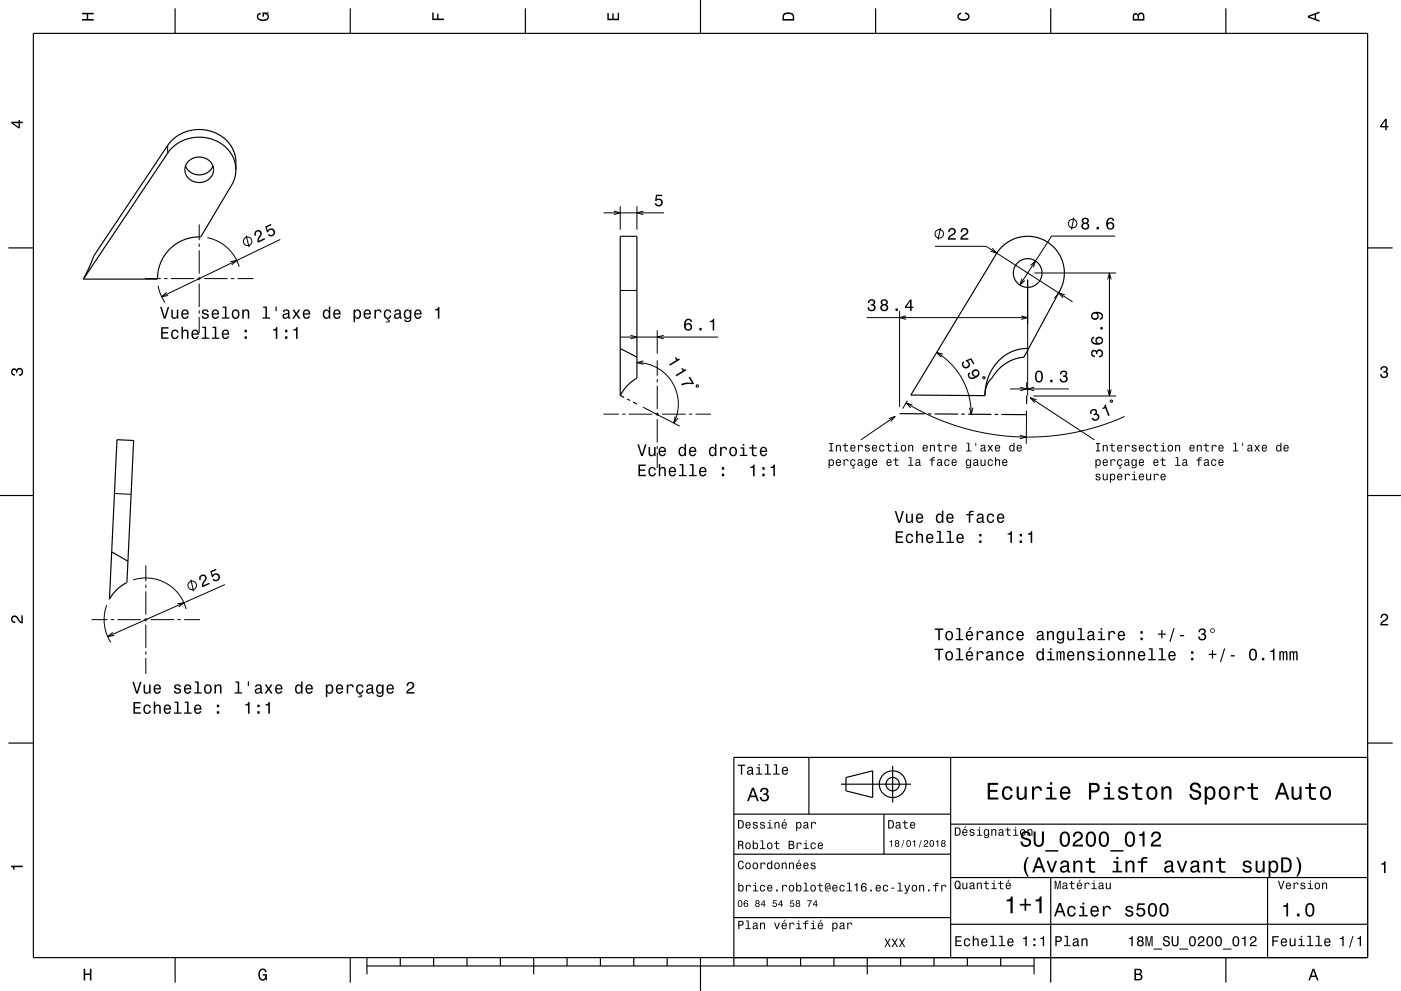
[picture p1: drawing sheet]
<svg xmlns="http://www.w3.org/2000/svg" width="420mm" height="297mm" viewBox="0 0 420 297" stroke-linecap="round" stroke-linejoin="round" font-family="sans-serif">
<g fill="none" stroke="#000" stroke-width=".3">
<path d="M50.3 43.6v2.3M59.7 67.2v4.8M59.7 73v1M59.7 75v7M62.2 71.2l3.1 1.1 2.9 2 2.2 2.7 1.3 2.9M69 78.4l2-.3-1.5 1.3M73.8 70.6l.9 3.5M84 71.8l-35.5 17.1M180.9 63.8h18.1M184 63.3l1.9 .5-1.9 .5M185.9 61.8v7M190.9 61.8v7"/>
<path d="M192.9 63.3l-2 .5 2 .5M280.3 73.8h15.3l25.9 16.7M281.9 68.3l-.7 3.5M297.5 74.4l1.3 1.5-1.9-.6M308.9 79.5l1.5-1.3-.6 1.9M321.9 65.3l-.7 3.5M334.3 70.8h-19l-9.6 14.6M43.5 83.5h4.7M47.4 85.6l.8 2.7 1.3 2.4M49.2 83.5h1M50 87.6l-1.5 1.3 1.9-.3M51.2 83.5h7"/>
<path d="M59.2 83.5h1M59.7 83v1M59.7 85v7M59.7 93v1M59.7 95v4.7M61.2 83.5h7M69.2 83.5h1M71.2 83.5h4.8M185.9 87h5M197 99v7M259.8 95.2h48.3M269.7 93.2v28.8"/>
<path d="M271.6 94.7l-1.9 .5 1.9 .5M306.2 94.7l1.9 .5-1.9 .5M306.4 83.5l-.7 1.9 1.5-1.3M308.1 83.8v34.8M310.1 81.8h24.5M317.8 87l-1.7 2.3M319.2 88.4l-1.9-.6 1.4 1.4M332.1 83.7l.5-1.9 .5 1.9M332.6 81.8v36.9M185.9 101h29.4M189 100.5l1.9 .5-1.9 .5M190.9 108.7l3.2 .4 3.2 1.3 2.4 1.9 2 2.5 1.2 3 .5 3.2-.4 3-1 2.8"/>
<path d="M192.9 108.2l-2 .5 2 .5M197 108v4.6M197 113.6v1M197 115.6v7M199 100.5l-2 .5 2 .5M208.8 115.4h.5v.5l-.5 .1zM280.8 105.6l2.4 1.7 2 1.9 1.8 2.1 1.5 2.3 1 2.2 .9 2.7 .6 2.9 .1 2.7M282.7 106.2l-1.9-.6 1.4 1.5M294.7 113l.5-.1v.6h-.5zM302.8 116.6h17.6M305.8 116l2 .6-2 .5M307.8 114.6v2.1"/>
<path d="M308.9 119.2l19.2 12.6M309.8 118.7h24.8M310 116l-1.9 .6 1.9 .5M310.8 119.8l-1.9-.6 1.3 1.5M332.1 116.7l.5 2 .5-2M333 119.9l.5 .1-.1 .5h-.5zM180.9 124.1h4.6M186.5 124.1h1M188.5 124.1h7M192.7 122l11.1 5.7M196.5 124.1h1M197 123.6v1"/>
<path d="M197 125.6v7M197 133.6v1M197 135.6v4.6M198.5 124.1h7M202.4 124.8l-.4 2 1.3-1.5M206.5 124.1h1M208.5 124.1h4.6M266.5 125.5l1.9-.7-1.3 1.5M268.4 124.8l-10.3 7M271.6 120.8l7.3 3.8 7.9 3.1 8 2 9 1.2h8.5l8.4-1 8.2-2 8.3-3.1M272 120.1l-1.4 2.4M273.5 121.3l-1.9-.5 1.4 1.4"/>
<path d="M290.6 122.2l.5 1.9 .6-1.9M305.8 130.5l1.9 .5-2 .5M307.7 123.1v9.9M34.3 147.9l5 .2M39.9 173.8l2.7-.5h2.5l2.5 .5 2.3 1 2 1.5 1.7 1.8 1.3 2.1 .9 2.3M43.7 169.5v4.7M43.7 175.2v1M43.7 177.2v7M57.2 173.7l.8 3.5M67.4 175.2l-35.1 15.6M27.5 185.7h4.7M32 181.4l-.7 2.9v2.8l.6 2.6 1.3 2.8"/>
<path d="M33.2 185.7h1M33.8 189.5l-1.5 1.3 2-.3M35.2 185.7h7M43.2 185.7h1M43.7 185.2v1M43.7 187.2v7M43.7 195.2v1M43.7 197.2v4.8M45.2 185.7h7M53.2 181l1.9-.4-1.5 1.3M53.2 185.7h1M55.2 185.7h4.8"/>
<circle cx="74.2" cy="72.3" r="1.28"/>
<circle cx="281.6" cy="70.1" r="1.28"/>
<circle cx="321.6" cy="67" r="1.28"/>
<circle cx="57.6" cy="175.4" r="1.28"/>
</g>
<g fill="none" stroke="#000" stroke-width=".35">
<path d="M10 10h400v277h-400zM52.5 2.5v7.5M105 2.5v7.5M157.5 2.5v7.5M210 0v10M262.5 2.5v7.5M315 2.5v7.5M367.5 2.5v7.5M55.6 49.7a4.5 4.5 0 0 0 4.1 2.7 4.5 4.5 0 0 0 4.1-2.7M56.6 48.3a4.3 4.3 0 0 1 4.9-.9 4.3 4.3 0 0 1 2.4 4.4 4.4 4.4 0 0 1-4.7 2.9 4.4 4.4 0 0 1-3.8-4l.4-1.3zM64 50.9h.1M70.7 50.9l-.1-3.6-.8-2.6-1.9-2.6-2.4-1.9-3-1.1-3.5-.3-3.2 .6-3 1.6-1.4 1.2-1.1 1.3-22.2 33.2-3.1 6.9"/>
<path d="M70.7 50.9l-.2 2.1-.8 2.1-9.5 15.9-2.5 .2-2.4 .6-2.3 1.1-1.9 1.6-1.8 2.1-1.2 2.2-.7 2.4-.2 2.4h-22.2M70.7 50.9l-.5-2.9-1.2-2.4-1.9-2-2.5-1.5-3.1-.9h-3l-3.1 .7-2.6 1.4-1.4 1.2-1.1 1.3-25.3 37.8M2.5 74.3h7.5M185.9 70.8h5v42.5l-2.9 2.3-2.1 3zM300.2 74.1l2.2-1.7 2.7-1.2 3-.4 2.9 .4 2.8 1.2 2.3 1.9 1.8 2.6 .9 2.6 .2 3.5-.8 3.1-11.2 21-2.2 .3-1.9 .8-1.8 1-1.6 1.4-3.4 4.3-.6 1.8-.2 1.9-22.2-.2 25.6-42.3zM410 74.3h7.5M185.9 104.5l5 2.6M185.9 118.5l1.2 .6M188 119.6l.9 .4M307.8 118.5v2.6M308.4 104.5l-2.5 .1-2.4 .7-2.2 1.2-2.1 1.8-1.6 2.1-1.3 2.6-.7 2.6-.3 2.8M35.1 131.8l5 .2-2 42.6-3.1 2.1-2.2 2.9z"/>
<path d="M189.8 120.5l1.1 .6M197.1 124v.3M269.7 124h7.5M278.2 124h1M280.2 124.1h7M288.2 124.1h1M290.2 124.1l7 .1M298.2 124.2h1M300.2 124.2l7.5 .1M0 148.5h10M410 148.5h10M33.5 165.4l4.9 2.8"/>
<path d="M2.5 222.7h7.5M242.5 227v17M252.1 235h21M253.6 233l8-2v8l-8-2zM267.6 229.5v11M285 227v60M410 222.7h7.5M410 227h-190v62.5M220 244h65M220 256h65M265 244v12M285 247h125"/>
<path d="M220 275h65M285 277h125M285 263h125M315 263v31.5M380 263v24M52.5 287v7.5M105 287v7.5M110 289.5h200M110 287v5M120 287v2.5M130 287v2.5M140 287v2.5"/>
<path d="M150 287v2.5M160 287v5M170 287v2.5M180 287v2.5M190 287v2.5M200 287v2.5M210 287v10M230 287v2.5M240 287v2.5M250 287v2.5M260 287v5M270 287v2.5"/>
<path d="M280 287v2.5M290 287v2.5M300 287v2.5M310 287v5M367.5 287v7.5"/>
<circle cx="308.1" cy="81.8" r="4.3"/>
<circle cx="267.6" cy="235" r="4"/>
<circle cx="267.6" cy="235" r="2"/>
</g>
<g fill="#000">
<path d="M24.6 3.8h3.5v.5h-1.7v1.4h1.7v.5h-3.5v-.5h1.4v-1.4h-1.4z" fill-rule="evenodd"/>
<path d="M77.3 4.2l.8-.4v.5l-.3 .1a.68 .68 0 0 0-.4 .6 .68 .68 0 0 0 .4 .6 1.68 1.68 0 0 0 2.4-.6 .93 .93 0 0 0-1.1-.8v.8h-.4v-1.3h1.9v.3l-.5 .1 .4 .4a1.19 1.19 0 0 1-.9 1.7 1.9 1.9 0 0 1-2.6-1.3z" fill-rule="evenodd"/>
<path d="M129.6 3.8h.4v1.8h1.1v-1.5h.4v1.5h1.6v.4h-3.5z" fill-rule="evenodd"/>
<path d="M182.1 3.9h.4v1.7h1.1v-1.6h.4v1.6h1.2v-1.8h.4v2.3h-3.5z" fill-rule="evenodd"/>
<path d="M235 4a2.21 2.21 0 0 0-.4 2.2h3.5v-1.2a1.92 1.92 0 0 0-3.1-1zM235.3 4.4l.4-.2a1.45 1.45 0 0 1 2 .8v.7h-2.7l.1-1z" fill-rule="evenodd"/>
<path d="M287.3 4.2l.8-.4v.4l-.3 .1a.66 .66 0 0 0-.4 .6 .66 .66 0 0 0 .4 .6 1.69 1.69 0 0 0 2.5-.5 .9 .9 0 0 0-1-.8v-.5a1.24 1.24 0 0 1 1.4 1.1 1.24 1.24 0 0 1-1.1 1.4 1.93 1.93 0 0 1-2.6-1.2z" fill-rule="evenodd"/>
<path d="M339.8 4.2l-.2 2h3.5v-1.4a.98 .98 0 0 0-.7-1 .98 .98 0 0 0-1.2 .6 .84 .84 0 0 0-1.4-.2zM340.1 4.5l.4-.1 .4 .1 .1 1.2h-1zM341.6 4.4l.4-.2a.58 .58 0 0 1 .7 .7v.8h-1.2z" fill-rule="evenodd"/>
<path d="M392.1 4.7v.6l3.5 1.2v-.4l-1-.4v-1.4l1-.4v-.4zM392.6 5l1.5-.5v1z" fill-rule="evenodd"/>
<path d="M3.4 36.5v.4l2.1 1.6h.5v-1.6h.8v-.4h-.8v-.5h-.4v.5zM4 36.9h1.6v1.1z" fill-rule="evenodd"/>
<path d="M415.3 35.6l-1.6 2.1v.5h1.6v.8h.4v-.8h.5v-.4h-.5v-2.2zM415.3 36.2v1.6h-1.1z" fill-rule="evenodd"/>
<path d="M76.5 69.4l-.3 .8 .2 .5 .4-.2a.7 .7 0 0 1 .1-1 .7 .7 0 0 1 1 .1 .7 .7 0 0 1-.1 1l-.2 .3a1.64 1.64 0 0 0-.3 1.9l2.2-1.1-.2-.4-1.7 .9 .4-1.1a1.16 1.16 0 0 0 .3-1.8 1.16 1.16 0 0 0-1.8 .1zM79.5 67.9l.6 1.8 .3-.2a.8 .8 0 0 1 1-.7 .8 .8 0 0 1 .5 1.1 .8 .8 0 0 1-1.2 .2l-.4 .2a1.21 1.21 0 0 0 1.8 .3 1.21 1.21 0 0 0 0-1.8 1.21 1.21 0 0 0-1.8 .3l-.3-1 1.4-.6-.2-.4z" fill-rule="evenodd"/>
<path d="M196.7 58.4h1.8v.4h-1.5l-.1 .9a1.21 1.21 0 0 1 1.7 .6 1.21 1.21 0 0 1-.8 1.6 1.21 1.21 0 0 1-1.5-1h.5a.8 .8 0 0 0 1.2 .3 .8 .8 0 0 0 0-1.2 .8 .8 0 0 0-1.2 .2h-.4z" fill-rule="evenodd"/>
<path d="M284.6 68.6l-.4 1h.5a.7 .7 0 0 1 .5-.9 .7 .7 0 0 1 .9 .5 .7 .7 0 0 1-.5 .9l-.3 .2a1.63 1.63 0 0 0-1.1 1.5h2.4v-.4h-1.9l.8-.8a1.17 1.17 0 0 0 .9-1.7 1.17 1.17 0 0 0-1.8-.3zM288.3 68.6l-.3 1h.4a.7 .7 0 0 1 .5-.9 .7 .7 0 0 1 .9 .5 .7 .7 0 0 1-.5 .9l-.3 .2a1.64 1.64 0 0 0-1.1 1.5h2.4v-.4h-1.9l.8-.8a1.17 1.17 0 0 0 1-1.7 1.17 1.17 0 0 0-1.9-.3z" fill-rule="evenodd"/>
<path d="M324.6 65.5l-.3 .3a.79 .79 0 0 0 .4 1.1 1.09 1.09 0 0 0-.2 1.6 1.09 1.09 0 0 0 1.7 0 1.09 1.09 0 0 0-.2-1.6 .95 .95 0 0 0 .3-1.4 .95 .95 0 0 0-1.4-.2zM324.6 67.8a.75 .75 0 0 1 1.5 0 .75 .75 0 0 1-1.5 0zM324.7 66.2a.6 .6 0 0 1 1.2 0 .6 .6 0 0 1-1.2 0zM328.7 68v.8h.7v-.8zM332.2 65.5a2.4 2.4 0 0 0 .1 3.2 1.16 1.16 0 0 0 1.6-.3 1.16 1.16 0 0 0-.2-1.5 1.16 1.16 0 0 0-1.6 0 1.02 1.02 0 0 1 .8-1.3l.5 .2 .2 .4h.4a1.11 1.11 0 0 0-.7-.9 1.11 1.11 0 0 0-1.1 .2zM332.1 67.7a.75 .75 0 0 1 1.5 0 .75 .75 0 0 1-1.5 0z" fill-rule="evenodd"/>
<path d="M48 92l1.1 3.5h.5l1.1-3.5h-.4l-.9 3-.9-3zM51.4 92.8v1.8a.89 .89 0 0 0 .6 1 .89 .89 0 0 0 1-.5v.4h.5v-2.7h-.5v1.6a.65 .65 0 0 1-.4 .7 .65 .65 0 0 1-.8-.3v-2zM54.6 93.1a1.45 1.45 0 0 0-.2 1.6 1.45 1.45 0 0 0 1.4 .8l.7-.8h-.4l-.6 .5a.76 .76 0 0 1-.7-.9h1.8a1.16 1.16 0 0 0-.5-1.4 1.16 1.16 0 0 0-1.5 .2zM55 93.3l.2-.2a.66 .66 0 0 1 .7 .1 .66 .66 0 0 1 .2 .7h-1.3zM60.8 92.9l-.2 .3a.96 .96 0 0 0 1.2 1.2l.3 .1a.6 .6 0 0 1-.5 .8 .6 .6 0 0 1-.7-.6h-.5a1.03 1.03 0 0 0 1.3 .9 1.03 1.03 0 0 0 .7-1.4l-1.3-.5a.54 .54 0 0 1 .4-.7 .54 .54 0 0 1 .6 .5h.4a1.09 1.09 0 0 0-1.7-.6zM63.7 93.1a1.45 1.45 0 0 0-.2 1.6 1.45 1.45 0 0 0 1.4 .8l.7-.8h-.4l-.6 .5a.76 .76 0 0 1-.7-.9h1.8a1.16 1.16 0 0 0-.5-1.4 1.16 1.16 0 0 0-1.5 .2zM64.1 93.3l.2-.2a.66 .66 0 0 1 .7 .1 .66 .66 0 0 1 .2 .7h-1.3zM66.7 91.9v.4h.7v2.8h-.9v.4h2.3v-.4h-.9v-3.2zM69.8 93.1a1.45 1.45 0 0 0-.3 1.7 1.45 1.45 0 0 0 1.6 .7 1.45 1.45 0 0 0 .7-1.8 1.45 1.45 0 0 0-1.7-.9zM70.1 93.4a.67 .67 0 0 1 .7-.3 .67 .67 0 0 1 .5 .6 .93 .93 0 0 1 0 1.1 .93 .93 0 0 1-1 .3 1.37 1.37 0 0 1-.2-1.7zM72.6 92.8v2.7h.5v-1.6a.63 .63 0 0 1 .5-.8 .63 .63 0 0 1 .7 .7v1.7h.4v-1.8a.89 .89 0 0 0-.6-1 .89 .89 0 0 0-1.1 .5v-.4zM78.9 91.9v.4h.7v2.8h-.9v.4h2.2v-.4h-.9v-3.2zM82.6 91.9v1.3h.3v-1.3zM85.1 92.9l-.3 .7h.4a.55 .55 0 0 1 .7-.5 .55 .55 0 0 1 .3 .7l-.2 .1a.91 .91 0 0 0-1.3 .5 .91 .91 0 0 0 .8 1.2l.9-.4 .1 .3h.5v-.3l-.2-.1v-1.6a1.02 1.02 0 0 0-1.7-.6zM85.2 94.4l1.1-.3a.77 .77 0 0 1-.2 .9 .77 .77 0 0 1-.9 .1zM87.7 92.8l.9 1.3-1 1.4h.5l.7-1.1 .7 1.1h.6l-1-1.4 .9-1.3h-.5l-.7 1-.6-1zM91.1 93.1a1.45 1.45 0 0 0-.3 1.6 1.45 1.45 0 0 0 1.5 .8l.7-.8h-.5l-.6 .5a.76 .76 0 0 1-.7-.9h1.8a1.17 1.17 0 0 0-.5-1.4 1.17 1.17 0 0 0-1.4 .2zM91.4 93.3l.2-.2a.67 .67 0 0 1 .7 .1 .67 .67 0 0 1 .2 .7h-1.3zM97 93.1a1.49 1.49 0 0 0-.2 1.5 1.49 1.49 0 0 0 1.2 1l.6-.5v.4h.4v-3.6h-.4v1.3a.9 .9 0 0 0-1.6-.1zM97.4 93.4a.62 .62 0 0 1 .7-.3 .62 .62 0 0 1 .4 .6 .91 .91 0 0 1 .1 1 .91 .91 0 0 1-1 .4l-.4-.5zM100.2 93.1a1.45 1.45 0 0 0-.3 1.6 1.45 1.45 0 0 0 1.5 .8l.7-.8h-.5l-.6 .5a.76 .76 0 0 1-.7-.9h1.8a1.17 1.17 0 0 0-.5-1.4 1.17 1.17 0 0 0-1.4 .2zM100.5 93.3l.2-.2a.66 .66 0 0 1 .7 .1 .66 .66 0 0 1 .2 .7h-1.3zM106 92.8v3.8h.4v-1.5a.93 .93 0 0 0 1 .5 .93 .93 0 0 0 .8-.8 1.27 1.27 0 0 0 0-1.5 1.27 1.27 0 0 0-1.4-.5l-.4 .4v-.4zM106.6 93.4a.63 .63 0 0 1 .7-.3 .63 .63 0 0 1 .5 .6v.4a.84 .84 0 0 1-.7 1.1 1.18 1.18 0 0 1-.5-1.8zM109.3 93.1a1.45 1.45 0 0 0-.3 1.6 1.45 1.45 0 0 0 1.5 .8l.7-.8h-.5l-.6 .5a.76 .76 0 0 1-.7-.9h1.8a1.16 1.16 0 0 0-.5-1.4 1.16 1.16 0 0 0-1.4 .2zM109.6 93.3l.2-.2a.66 .66 0 0 1 .7 .1 .66 .66 0 0 1 .3 .7h-1.4zM112.3 92.8v2.7h.4v-1.5a.66 .66 0 0 1 .4-.8 .66 .66 0 0 1 .8 .2v.2h.5a.89 .89 0 0 0-.7-.9 .89 .89 0 0 0-1 .5v-.4zM116.1 95.5v.5h.4v.4l-.9-.1a.6 .6 0 0 0 .8 .4 .6 .6 0 0 0 .3-.8zM115.4 93.1a1.45 1.45 0 0 0-.3 1.7 1.45 1.45 0 0 0 1.5 .7l.6-.5 .1-.5h-.4l-.4 .7a1.01 1.01 0 0 1-1-1.1 1.01 1.01 0 0 1 1-1l.4 .6h.4a1.09 1.09 0 0 0-.8-1 1.09 1.09 0 0 0-1.1 .4zM118.4 92.9l-.2 .7h.4a.55 .55 0 0 1 .7-.5 .55 .55 0 0 1 .3 .7l-.2 .1a.91 .91 0 0 0-1.3 .5 .91 .91 0 0 0 .8 1.2l.9-.4 .1 .3h.5l-.2-.6v-1.4a1.02 1.02 0 0 0-1.8-.6zM118.6 94.4l1.1-.3a.77 .77 0 0 1-.2 .9 .77 .77 0 0 1-.9 .1zM121.3 93.1a1.49 1.49 0 0 0-.2 1.5 1.49 1.49 0 0 0 1.2 1l.6-.5a.73 .73 0 0 1-.3 1 .73 .73 0 0 1-1-.3h-.5a1.1 1.1 0 0 0 1.3 .8 1.1 1.1 0 0 0 .9-1.2v-2.6h-.4v.4l-.4-.4a.9 .9 0 0 0-1.2 .3zM121.7 93.4a.63 .63 0 0 1 .7-.3 .63 .63 0 0 1 .4 .6 .92 .92 0 0 1 .1 1 .92 .92 0 0 1-1 .4l-.4-.5zM124.5 93.1a1.45 1.45 0 0 0-.3 1.6 1.45 1.45 0 0 0 1.5 .8l.7-.8h-.5l-.6 .5a.76 .76 0 0 1-.7-.9h1.8a1.16 1.16 0 0 0-.5-1.4 1.16 1.16 0 0 0-1.4 .2zM124.8 93.3l.2-.2a.66 .66 0 0 1 .7 .1 .66 .66 0 0 1 .2 .7h-1.3zM130.4 92.7v.3h.9v2.5h.4v-3.5h-.3a.77 .77 0 0 1-1 .7z" fill-rule="evenodd"/>
<path d="M205.6 95.8a2.39 2.39 0 0 0 .2 3.2 1.16 1.16 0 0 0 1.5-.3 1.16 1.16 0 0 0-.2-1.6 1.16 1.16 0 0 0-1.5 .1 1.02 1.02 0 0 1 .8-1.3l.4 .2 .2 .4h.5a1.11 1.11 0 0 0-.7-1 1.11 1.11 0 0 0-1.2 .3zM205.5 98a.75 .75 0 0 1 1.5 0 .75 .75 0 0 1-1.5 0zM209.7 98.3v.7h.7v-.7zM212.8 96.2v.3h.8v2.5h.5v-3.5h-.3a.77 .77 0 0 1-1 .7z" fill-rule="evenodd"/>
<path d="M260.5 90l-.3 .8h.4a.62 .62 0 0 1 .3-.7 .62 .62 0 0 1 .8 .2 .62 .62 0 0 1-.2 .8l-.5 .1v.4a.74 .74 0 0 1 1 .6 .74 .74 0 0 1-.8 .8 .74 .74 0 0 1-.7-.9h-.4a1.18 1.18 0 0 0 1.5 1.2 1.18 1.18 0 0 0 .6-1.8l-.2-.2a1.01 1.01 0 0 0 0-1.5 1.01 1.01 0 0 0-1.5 .2zM264.3 89.9l-.2 .3a.8 .8 0 0 0 .4 1.1 1.09 1.09 0 0 0-.2 1.6 1.09 1.09 0 0 0 1.6 0 1.09 1.09 0 0 0-.2-1.6 .95 .95 0 0 0 .3-1.4 .95 .95 0 0 0-1.4-.2zM264.4 92.2a.71 .71 0 0 1 1.4 0 .71 .71 0 0 1-1.4 0zM264.5 90.6a.6 .6 0 0 1 1.2 0 .6 .6 0 0 1-1.2 0zM268.5 92.4v.8h.7v-.8zM272.8 89.8l-1.5 2.1v.4h1.5v.9h.5v-.9h.5v-.4h-.5v-2.1zM272.8 90.4v1.5h-1.1z" fill-rule="evenodd"/>
<path d="M3.6 110.6a.86 .86 0 0 1 1.4 .2 1.12 1.12 0 0 1 1.5-.4 1.12 1.12 0 0 1 .3 1.6l-.5 .6-.6 .1v-.5a.72 .72 0 0 0 .9-.6 .72 .72 0 0 0-.8-.8 .72 .72 0 0 0-.6 .9h-.4a.62 .62 0 0 0-.4-.8 .62 .62 0 0 0-.8 .5 .62 .62 0 0 0 .5 .7h.4l-.1 .5a1.17 1.17 0 0 1-1-.7 1.17 1.17 0 0 1 .2-1.3z" fill-rule="evenodd"/>
<path d="M48.3 98.1v3.5h2.2v-.5h-1.7v-1.2h1.5v-.4h-1.5v-1h1.7v-.4zM51.6 99.1a1.45 1.45 0 0 0-.2 1.7 1.45 1.45 0 0 0 1.5 .8l.5-.6 .1-.4h-.4l-.4 .6a1.01 1.01 0 0 1-1-1 1.01 1.01 0 0 1 1-1l.4 .5h.4a1.09 1.09 0 0 0-.7-.9 1.09 1.09 0 0 0-1.2 .3zM54.4 97.9v3.7h.4v-1.6a.63 .63 0 0 1 .4-.8 .63 .63 0 0 1 .8 .4l.1 2h.4v-1.8a.88 .88 0 0 0-.6-1 .88 .88 0 0 0-1.1 .4v-1.3zM57.7 99.1a1.45 1.45 0 0 0-.3 1.7 1.45 1.45 0 0 0 1.5 .8l.7-.8h-.5l-.6 .4a.76 .76 0 0 1-.7-.9h1.8a1.16 1.16 0 0 0-.5-1.3 1.16 1.16 0 0 0-1.4 .1zM58 99.3l.2-.1a.67 .67 0 0 1 .7 .1 .67 .67 0 0 1 .2 .7h-1.3zM60.7 97.9v.4h.7v2.9h-1v.4h2.3v-.4h-.9v-3.3zM63.7 97.9v.4h.7v2.9h-.9v.4h2.2v-.4h-.9v-3.3zM66.8 99.1a1.45 1.45 0 0 0-.3 1.7 1.45 1.45 0 0 0 1.5 .8l.7-.8h-.5l-.6 .4a.76 .76 0 0 1-.7-.9h1.8a1.16 1.16 0 0 0-.5-1.3 1.16 1.16 0 0 0-1.4 .1zM67.1 99.3l.2-.1a.67 .67 0 0 1 .7 .1 .67 .67 0 0 1 .3 .7h-1.4zM73.3 100.8v.8h.7v-.8zM73.3 98.8v.8h.7v-.8z" fill-rule="evenodd"/>
<path d="M81.9 98.7v.4h.8v2.5h.4v-3.6h-.3a.78 .78 0 0 1-.9 .7zM85.5 100.8v.8h.7v-.8zM85.5 98.8v.8h.7v-.8zM87.9 98.7v.4h.9v2.5h.4v-3.6h-.3a.77 .77 0 0 1-1 .7z" fill-rule="evenodd"/>
<path d="M202.3 107.2l.4 .7-2.1 1.3 .2 .4 3-1.8-.1-.3a.77 .77 0 0 1-1.1-.5zM204.2 110.4l.5 .7-2.2 1.3 .3 .4 3-1.8-.2-.3a.77 .77 0 0 1-1.1-.5zM204.2 115.1l.2 .4a5.3 5.3 0 0 1 3.3-.3l.4-.3-1.3-2-.4 .2 1 1.7a5.2 5.2 0 0 0-3.2 .3z" fill-rule="evenodd"/>
<path d="M288.5 108.5a1.21 1.21 0 0 0 .3 1.8 1.21 1.21 0 0 0 1.7-.4 1.21 1.21 0 0 0-.4-1.7l.9-.3 .7 1.3 .4-.2-.9-1.6-1.8 .6 .2 .4a.8 .8 0 0 1 .8 .9 .8 .8 0 0 1-1.1 .6 .8 .8 0 0 1-.3-1.2l-.2-.5zM290.3 111.8a1.29 1.29 0 0 0 .4 1.6 1.29 1.29 0 0 0 1.6 0 1.41 1.41 0 0 0 1.3-1.1 1.41 1.41 0 0 0-.8-1.6 1.15 1.15 0 0 0-1.5 .8 1.15 1.15 0 0 0 .9 1.4 1.03 1.03 0 0 1-1.5-.1l-.1-.5 .2-.3-.2-.4zM291.8 111.9a.75 .75 0 0 1 1.5 0 .75 .75 0 0 1-1.5 0z" fill-rule="evenodd"/>
<path d="M310.6 111.5a2.02 2.02 0 0 0 .9 3.2 2.03 2.03 0 0 0 .9-3.2 1.11 1.11 0 0 0-1.8 0zM311.1 111.6h.7a2.38 2.38 0 0 1 0 2.6h-.7a2.37 2.37 0 0 1 0-2.6zM314.8 113.8v.8h.7v-.8zM318 111.3l-.3 .9h.5a.62 .62 0 0 1 .3-.8 .62 .62 0 0 1 .8 .3 .62 .62 0 0 1-.2 .8h-.5v.4a.74 .74 0 0 1 1 .7 .74 .74 0 0 1-.8 .8 .74 .74 0 0 1-.7-.9h-.4a1.18 1.18 0 0 0 1.5 1.2 1.18 1.18 0 0 0 .6-1.9l-.3-.1a1.01 1.01 0 0 0 .1-1.5 1.01 1.01 0 0 0-1.6 .1z" fill-rule="evenodd"/>
<path d="M327.3 105.1a1.17 1.17 0 0 0-.2 1.3 1.17 1.17 0 0 0 1.1 .6v-.4a.62 .62 0 0 1-.7-.3 .62 .62 0 0 1 .2-.8 .62 .62 0 0 1 .9 .2v.5h.4a.72 .72 0 0 1 .4-1 .72 .72 0 0 1 .9 .5 .72 .72 0 0 1-.5 .9l-.3 .1v.4a1.18 1.18 0 0 0 1.2-1.5 1.18 1.18 0 0 0-1.8-.6l-.2 .3a.86 .86 0 0 0-1.4-.2zM327.3 101.2a1.44 1.44 0 0 0 .1 1.7 1.44 1.44 0 0 0 1.6 .4 1.26 1.26 0 0 0 1.7-.9 1.26 1.26 0 0 0-1.2-1.5 1.11 1.11 0 0 0-1.1 .7 1.11 1.11 0 0 0 .4 1.2 1.03 1.03 0 0 1-1.3-.8l.1-.4 .4-.2v-.5zM328.8 102.1a.75 .75 0 0 1 1.5 0 .75 .75 0 0 1-1.5 0zM329.8 98v.7h.8v-.7zM327.5 93.8a1.17 1.17 0 0 0-.3 1.6 1.17 1.17 0 0 0 1.7 .2 1.17 1.17 0 0 0 .1-1.7 1.03 1.03 0 0 1 1.3 .9l-.2 .4-.4 .2v.5a1.23 1.23 0 0 0 .9-1.5 1.23 1.23 0 0 0-1.4-.9zM327.5 94.7a.75 .75 0 0 1 1.5 0 .75 .75 0 0 1-1.5 0z" fill-rule="evenodd"/>
<path d="M414.1 110a1.01 1.01 0 0 1 1.5-.2 1.01 1.01 0 0 1 0 1.6 1.12 1.12 0 0 1 .4 1.5 1.12 1.12 0 0 1-1.6 .3l-.6-.5-.1-.6h.5a.72 .72 0 0 0 .7 .9 .72 .72 0 0 0 .7-.8 .72 .72 0 0 0-.9-.6v-.4a.62 .62 0 0 0 .8-.4 .62 .62 0 0 0-.5-.8 .62 .62 0 0 0-.7 .5v.4h-.5z" fill-rule="evenodd"/>
<path d="M191.1 133.2l1.1 3.5h.5l1.1-3.5h-.5l-.8 2.9-.9-2.9zM194.4 134v1.7a.89 .89 0 0 0 .7 1 .89 .89 0 0 0 1-.4v.4h.4v-2.7h-.4v1.5a.65 .65 0 0 1-.4 .8 .65 .65 0 0 1-.8-.3v-2zM197.7 134.3a1.46 1.46 0 0 0-.2 1.6 1.46 1.46 0 0 0 1.4 .8l.7-.8h-.4l-.6 .5a.75 .75 0 0 1-.7-1h1.8a1.17 1.17 0 0 0-.5-1.3 1.17 1.17 0 0 0-1.5 .2zM198.1 134.5l.2-.2a.67 .67 0 0 1 .7 .1 .67 .67 0 0 1 .2 .7h-1.3zM203.7 134.3a1.49 1.49 0 0 0-.3 1.5 1.49 1.49 0 0 0 1.3 .9l.5-.4v.4h.5v-3.6h-.5v1.3a.89 .89 0 0 0-1.5-.1zM204 134.5a.62 .62 0 0 1 .7-.2 .62 .62 0 0 1 .5 .6 .91 .91 0 0 1 0 1 .91 .91 0 0 1-1 .4l-.3-.5zM206.8 134.3a1.46 1.46 0 0 0-.2 1.6 1.46 1.46 0 0 0 1.4 .8l.7-.8h-.4l-.6 .5a.75 .75 0 0 1-.7-1h1.8a1.17 1.17 0 0 0-.5-1.3 1.17 1.17 0 0 0-1.5 .2zM207.2 134.5l.2-.2a.67 .67 0 0 1 .7 .1 .67 .67 0 0 1 .2 .7h-1.3zM212.8 134.3a1.49 1.49 0 0 0-.3 1.5 1.49 1.49 0 0 0 1.3 .9l.5-.4v.4h.5v-3.6h-.5v1.3a.89 .89 0 0 0-1.5-.1zM213.1 134.5a.62 .62 0 0 1 .7-.2 .62 .62 0 0 1 .5 .6 .91 .91 0 0 1 0 1 .91 .91 0 0 1-.9 .4l-.4-.5zM215.9 134v2.7h.4v-1.6a.67 .67 0 0 1 .4-.8 .67 .67 0 0 1 .8 .3v.2h.5a.89 .89 0 0 0-.7-.9 .89 .89 0 0 0-1 .5v-.4zM218.9 134.3a1.45 1.45 0 0 0-.2 1.7 1.45 1.45 0 0 0 1.6 .7 1.45 1.45 0 0 0 .7-1.8 1.45 1.45 0 0 0-1.7-.9zM219.2 134.5a.67 .67 0 0 1 .8-.2 .67 .67 0 0 1 .5 .6 .93 .93 0 0 1 0 1 .93 .93 0 0 1-1 .4 1.36 1.36 0 0 1-.3-1.8zM222 134.1v.3h.7v1.9h-.9v.4h2.2v-.4h-.9v-2.2zM222.7 133.1v.5h.4v-.5zM225.4 133.3v.8h-.8v.3h.8v1.8a1.05 1.05 0 0 0 1.5 .5v-.3a.68 .68 0 0 1-1-.4v-1.6h1v-.3h-1v-.8zM228.1 134.3a1.46 1.46 0 0 0-.3 1.6 1.46 1.46 0 0 0 1.5 .8l.7-.8h-.5l-.6 .5a.75 .75 0 0 1-.7-1h1.8a1.17 1.17 0 0 0-.5-1.3 1.17 1.17 0 0 0-1.4 .2zM228.4 134.5l.2-.2a.67 .67 0 0 1 .7 .1 .67 .67 0 0 1 .3 .7h-1.4z" fill-rule="evenodd"/>
<path d="M248.4 137.7v2.7h.3v-1.1l.1 .2a.67 .67 0 0 0 .7 .1 .67 .67 0 0 0 .5-.5 .91 .91 0 0 0 0-1.1 .91 .91 0 0 0-1-.3l-.3 .3v-.3zM248.9 138.1l.1-.2a.7 .7 0 0 1 .7 .7 .7 .7 0 0 1-.7 .7l-.2-.3zM250.8 137.9a.98 .98 0 0 0-.2 1.3 .98 .98 0 0 0 1.2 .3l.3-.4-.9 .3-.3-.7 1.2-.1a.8 .8 0 0 0-.4-.9 .8 .8 0 0 0-.9 .2zM251 138l.5-.1 .3 .6h-.9zM252.9 137.7v1.9h.3l.1-1.6 .6-.1 .2 .4h.3a.64 .64 0 0 0-.5-.7 .64 .64 0 0 0-.7 .4v-.3zM255.6 139.6l.3 .6h-.6a.43 .43 0 0 0 .6 .3 .43 .43 0 0 0 .2-.6zM255.1 137.9a.98 .98 0 0 0-.2 1.3 .98 .98 0 0 0 1.3 .3l.3-.6h-.3l-.3 .5a.73 .73 0 0 1-.7-.8 .73 .73 0 0 1 .7-.7l.3 .4h.3a.78 .78 0 0 0-.6-.7 .78 .78 0 0 0-.8 .3zM257.3 137.8l-.2 .4h.3a.39 .39 0 0 1 .5-.3 .39 .39 0 0 1 .2 .5 .73 .73 0 0 0-.9 .3 .73 .73 0 0 0 .2 .9l.8-.2 .1 .2h.4l-.2-1.4a.73 .73 0 0 0-1.2-.4zM257.4 138.9l.8-.3v.3a.42 .42 0 0 1-.4 .5 .42 .42 0 0 1-.4-.5zM259.4 137.9l-.2 .3a.91 .91 0 0 0 0 1.1 .91 .91 0 0 0 1 .3l.3-.3a.52 .52 0 0 1-.3 .7 .52 .52 0 0 1-.7-.2h-.3a.78 .78 0 0 0 .9 .6 .78 .78 0 0 0 .7-.9v-1.8h-.3v.3l-.6-.4zM259.6 138.1l.2-.2a.7 .7 0 0 1 .7 .7 .7 .7 0 0 1-.7 .7l-.3-.3zM261.6 137.9a.98 .98 0 0 0-.2 1.3 .98 .98 0 0 0 1.3 .3l.2-.4-.9 .3-.3-.7 1.3-.1a.8 .8 0 0 0-.4-.9 .8 .8 0 0 0-1 .2zM261.8 138l.6-.1 .3 .6h-1zM265.9 137.9a.98 .98 0 0 0-.2 1.3 .98 .98 0 0 0 1.3 .3l.3-.4-1 .3-.3-.7 1.3-.1a.8 .8 0 0 0-.4-.9 .8 .8 0 0 0-1 .2zM266.2 138l.5-.1 .3 .6h-1zM268.4 137.2v.5h-.6v.3h.6v1.3a.75 .75 0 0 0 1 .4v-.3l-.7-.1v-.4v-.9h.7v-.3h-.7v-.5zM272.4 137v.3h.5v2h-.6v.3h1.6v-.3h-.7v-2.3zM274.7 137.8l-.2 .4h.2a.39 .39 0 0 1 .5-.3 .39 .39 0 0 1 .3 .5 .73 .73 0 0 0-.9 .3 .73 .73 0 0 0 .1 .9l.9-.2 .1 .2h.4l-.2-1.4a.73 .73 0 0 0-1.2-.4zM274.8 138.9l.8-.3v.3a.42 .42 0 0 1-.5 .5 .42 .42 0 0 1-.4-.5zM278.6 137.7v.3h.6v1.6h.3v-1.6h.8v-.3h-.8l.1-.2 .7-.2v-.3l-.7 .1-.3 .2-.1 .4zM281.2 137.8l-.2 .4h.3a.39 .39 0 0 1 .4-.3 .39 .39 0 0 1 .3 .5 .73 .73 0 0 0-.9 .3 .73 .73 0 0 0 .1 .9l.9-.2 .1 .2h.4l-.2-1.4a.73 .73 0 0 0-1.2-.4zM281.3 138.9l.8-.3v.3a.42 .42 0 0 1-.5 .5 .42 .42 0 0 1-.4-.5zM283.3 137.9a.98 .98 0 0 0-.2 1.3 .98 .98 0 0 0 1.3 .3l.3-.6h-.3l-.3 .5a.69 .69 0 0 1-.7-.8 .69 .69 0 0 1 .8-.6l.2 .3h.3a.78 .78 0 0 0-.6-.7 .78 .78 0 0 0-.8 .3zM285.5 137.9a.98 .98 0 0 0-.2 1.3 .98 .98 0 0 0 1.2 .3l.3-.4-.9 .3-.3-.7 1.2-.1a.8 .8 0 0 0-.4-.9 .8 .8 0 0 0-.9 .2zM285.7 138l.5-.1 .3 .6h-.9zM289.7 137.9l-.1 .3a.91 .91 0 0 0 0 1.1 .91 .91 0 0 0 1 .3l.2-.3a.52 .52 0 0 1-.2 .7 .52 .52 0 0 1-.7-.2h-.3a.78 .78 0 0 0 .9 .6 .78 .78 0 0 0 .6-.9v-1.8h-.3v.3l-.5-.4zM290 138.1l.1-.2a.7 .7 0 0 1 .7 .7 .7 .7 0 0 1-.7 .7l-.2-.3zM292 137.8l-.2 .4h.3a.39 .39 0 0 1 .5-.3 .39 .39 0 0 1 .2 .5 .73 .73 0 0 0-.9 .3 .73 .73 0 0 0 .2 .9l.8-.2 .1 .2h.4l-.2-1.4a.73 .73 0 0 0-1.2-.4zM292.1 138.9l.8-.3v.3a.42 .42 0 0 1-.4 .5 .42 .42 0 0 1-.4-.5zM294 137.7v1.2a.63 .63 0 0 0 .4 .7 .63 .63 0 0 0 .8-.3v.3h.3v-1.9h-.4v1.3l-.5 .4-.3-.3v-1.4zM296.3 137.9a.98 .98 0 0 0-.2 1.3 .98 .98 0 0 0 1.3 .3l.3-.6h-.3l-.3 .5a.69 .69 0 0 1-.7-.8 .69 .69 0 0 1 .8-.6l.2 .3h.3a.78 .78 0 0 0-.6-.7 .78 .78 0 0 0-.8 .3zM298.3 137v2.6h.3l.1-1.4 .4-.3 .4 .3v1.4h.3v-1.3a.63 .63 0 0 0-.4-.7 .63 .63 0 0 0-.8 .4v-1zM300.6 137.9a.98 .98 0 0 0-.2 1.3 .98 .98 0 0 0 1.3 .3l.3-.4-1 .3-.3-.7 1.3-.1a.8 .8 0 0 0-.4-.9 .8 .8 0 0 0-1 .2zM300.9 138l.5-.1 .3 .6h-1z" fill-rule="evenodd"/>
<path d="M248.5 132.8v.3h.5v1.9h-.5v.3h1.3v-.3h-.5v-1.9h.5v-.3zM250.6 133.3v2h.3v-1.1a.45 .45 0 0 1 .4-.6 .45 .45 0 0 1 .5 .5v1.2h.3v-1.3a.63 .63 0 0 0-.4-.7 .63 .63 0 0 0-.8 .3v-.3zM253.2 132.9v.5h-.6v.3h.6v1.3a.75 .75 0 0 0 1 .3v-.2l-.6-.1-.1-.4v-.9h.7v-.3h-.7v-.5zM255.1 133.6a.98 .98 0 0 0-.2 1.3 .98 .98 0 0 0 1.3 .3l.2-.5-.9 .3-.3-.6 1.3-.1a.8 .8 0 0 0-.4-.9 .8 .8 0 0 0-1 .2zM255.3 133.7l.6-.1 .2 .5h-.9zM257.2 133.3v2h.3l.2-1.6 .5-.1 .2 .4h.3a.64 .64 0 0 0-.5-.7 .64 .64 0 0 0-.7 .4v-.4zM259.5 133.4l-.2 .4 .1 .4 1 .4a.43 .43 0 0 1-.4 .5 .43 .43 0 0 1-.5-.4h-.3a.71 .71 0 0 0 1 .7 .71 .71 0 0 0 .3-1.2l-.8-.2a.38 .38 0 0 1 .3-.5 .38 .38 0 0 1 .4 .4h.3l-.4-.6zM261.6 133.6a.98 .98 0 0 0-.2 1.3 .98 .98 0 0 0 1.3 .3l.2-.5-.9 .3-.3-.6 1.3-.1a.8 .8 0 0 0-.4-.9 .8 .8 0 0 0-1 .2zM261.8 133.7l.6-.1 .3 .5h-1zM263.8 133.6a.98 .98 0 0 0-.2 1.3 .98 .98 0 0 0 1.3 .2l.3-.5h-.4l-.2 .4a.69 .69 0 0 1-.7-.7 .69 .69 0 0 1 .8-.6l.1 .3h.3a.78 .78 0 0 0-.5-.7 .78 .78 0 0 0-.8 .3zM266.2 132.9v.5h-.6v.3h.6v1.3a.75 .75 0 0 0 1 .3v-.2l-.6-.1-.1-.4v-.9h.7v-.3h-.7v-.5zM268.1 133.4v.3h.5v1.3h-.7v.3h1.7v-.3h-.7v-1.6zM268.6 132.7v.4h.3v-.4zM270.2 133.6a.98 .98 0 0 0-.1 1.3 .98 .98 0 0 0 1.4 .2 .98 .98 0 0 0 .1-1.4 .98 .98 0 0 0-1.4-.1zM270.5 133.8l.1-.2a.71 .71 0 0 1 .8 .7 .71 .71 0 0 1-.8 .7l-.2-.4zM272.3 133.3v2h.3v-1.1a.45 .45 0 0 1 .4-.6 .45 .45 0 0 1 .5 .5v1.2h.3v-1.3a.63 .63 0 0 0-.5-.7 .63 .63 0 0 0-.7 .3v-.3zM276.8 133.6a.98 .98 0 0 0-.2 1.3 .98 .98 0 0 0 1.3 .3l.2-.5-.9 .3-.3-.6 1.3-.1a.8 .8 0 0 0-.5-.9 .8 .8 0 0 0-.9 .2zM277 133.7l.6-.1 .2 .5h-.9zM278.8 133.3v2h.3v-1.1a.45 .45 0 0 1 .4-.6 .45 .45 0 0 1 .5 .5v1.2h.3v-1.3a.63 .63 0 0 0-.5-.7 .63 .63 0 0 0-.7 .3v-.3zM281.4 132.9v.5h-.6v.3h.6v1.3a.75 .75 0 0 0 1 .3v-.2l-.6-.1-.1-.4v-.9h.7v-.3h-.7v-.5zM283.2 133.3v2h.4l.1-1.6 .5-.1 .2 .4h.4a.64 .64 0 0 0-.5-.7 .64 .64 0 0 0-.8 .4v-.4zM285.5 133.6a.98 .98 0 0 0-.3 1.3 .98 .98 0 0 0 1.3 .3l.3-.5-.9 .3-.3-.6 1.2-.1a.8 .8 0 0 0-.4-.9 .8 .8 0 0 0-.9 .2zM285.7 133.7l.5-.1 .3 .5h-.9zM289.8 132.7v.3h.5v2h-.7v.3h1.6v-.3h-.6v-2.3zM292.4 132.7v1h.3v-1zM294.2 133.4l-.2 .5h.3a.39 .39 0 0 1 .4-.4 .39 .39 0 0 1 .3 .6 .73 .73 0 0 0-.9 .2 .73 .73 0 0 0 .1 1l.9-.3 .1 .3h.4l-.2-1.4a.72 .72 0 0 0-.5-.6 .72 .72 0 0 0-.7 .1zM294.3 134.5l.8-.2v.3a.42 .42 0 0 1-.4 .5 .42 .42 0 0 1-.5-.5zM296 133.3l.7 1-.7 1h.4l.5-.8 .5 .8h.4l-.7-1 .6-1h-.4l-.4 .8-.5-.8zM298.5 133.6a.98 .98 0 0 0-.2 1.3 .98 .98 0 0 0 1.2 .3l.3-.5h-.3a.49 .49 0 0 1-.6 .3 .49 .49 0 0 1-.3-.6l1.3-.1a.8 .8 0 0 0-.5-.9 .8 .8 0 0 0-.9 .2zM298.7 133.7l.5-.1 .3 .5h-.9zM302.7 133.6l-.1 .3a.91 .91 0 0 0 0 1 .91 .91 0 0 0 1 .4l.2-.3v.3h.3v-2.6h-.3v.9l-.5-.3zM303 133.8l.1-.2a.7 .7 0 0 1 .7 .7 .7 .7 0 0 1-.7 .7l-.2-.4zM305 133.6a.98 .98 0 0 0-.2 1.3 .98 .98 0 0 0 1.3 .3l.2-.5h-.3a.49 .49 0 0 1-.6 .3 .49 .49 0 0 1-.3-.6l1.3-.1a.8 .8 0 0 0-.5-.9 .8 .8 0 0 0-.9 .2zM305.2 133.7l.6-.1 .2 .5h-.9z" fill-rule="evenodd"/>
<path d="M327.1 122.9l-.3 .7 .1 .5 .4-.1a.62 .62 0 0 1 0-.9 .62 .62 0 0 1 .9 0 .62 .62 0 0 1 .1 .8l-.5 .2 .1 .4a.74 .74 0 0 1 1.2 .3 .74 .74 0 0 1-.5 1 .74 .74 0 0 1-.9-.6l-.5 .1a1.18 1.18 0 0 0 1.9 .6 1.18 1.18 0 0 0-.1-1.9h-.3a.97 .97 0 0 0-.2-1.4 .97 .97 0 0 0-1.4 .3zM331.1 121.3a.77 .77 0 0 1-.6 1l.1 .3 .8-.3 .8 2.4 .4-.2-1.2-3.3z" fill-rule="evenodd"/>
<path d="M328.4 137.7v2.7h.3v-1.1l.1 .2a.67 .67 0 0 0 .7 .1 .67 .67 0 0 0 .5-.5 .91 .91 0 0 0 0-1.1 .91 .91 0 0 0-1-.3l-.3 .3v-.3zM328.9 138.1l.1-.2a.7 .7 0 0 1 .7 .7 .7 .7 0 0 1-.7 .7l-.2-.3zM330.8 137.9a.98 .98 0 0 0-.2 1.3 .98 .98 0 0 0 1.2 .3l.3-.4-.9 .3-.3-.7 1.2-.1a.8 .8 0 0 0-.4-.9 .8 .8 0 0 0-.9 .2zM331 138l.5-.1 .3 .6h-.9zM332.9 137.7v1.9h.3l.1-1.6 .6-.1 .2 .4h.3a.64 .64 0 0 0-.5-.7 .64 .64 0 0 0-.7 .4v-.3zM335.6 139.6l.3 .6h-.6a.43 .43 0 0 0 .6 .3 .43 .43 0 0 0 .2-.6zM335.1 137.9a.98 .98 0 0 0-.2 1.3 .98 .98 0 0 0 1.3 .3l.3-.6h-.3l-.3 .5a.69 .69 0 0 1-.7-.8 .69 .69 0 0 1 .8-.6l.2 .3h.3a.78 .78 0 0 0-.6-.7 .78 .78 0 0 0-.8 .3zM337.3 137.8l-.2 .4h.3a.39 .39 0 0 1 .5-.3 .39 .39 0 0 1 .2 .5 .73 .73 0 0 0-.9 .3 .73 .73 0 0 0 .2 .9l.8-.2 .1 .2h.4l-.2-1.4a.73 .73 0 0 0-1.2-.4zM337.4 138.9l.8-.3v.3a.42 .42 0 0 1-.4 .5 .42 .42 0 0 1-.4-.5zM339.4 137.9l-.2 .3a.91 .91 0 0 0 0 1.1 .91 .91 0 0 0 1 .3l.3-.3a.52 .52 0 0 1-.3 .7 .52 .52 0 0 1-.7-.2h-.3a.78 .78 0 0 0 .9 .6 .78 .78 0 0 0 .7-.9v-1.8h-.3v.3l-.6-.4zM339.6 138.1l.2-.2a.7 .7 0 0 1 .7 .7 .7 .7 0 0 1-.7 .7l-.3-.3zM341.6 137.9a.98 .98 0 0 0-.2 1.3 .98 .98 0 0 0 1.3 .3l.2-.4-.9 .3-.3-.7 1.3-.1a.8 .8 0 0 0-.4-.9 .8 .8 0 0 0-1 .2zM341.8 138l.6-.1 .3 .6h-1zM345.9 137.9a.98 .98 0 0 0-.2 1.3 .98 .98 0 0 0 1.3 .3l.3-.4-1 .3-.2-.7 1.2-.1a.8 .8 0 0 0-.4-.9 .8 .8 0 0 0-1 .2zM346.2 138l.5-.1 .3 .6h-.9zM348.4 137.2v.5h-.6v.3h.6v1.3a.75 .75 0 0 0 1 .4v-.3l-.7-.1v-.4v-.9h.7v-.3h-.7v-.5zM352.4 137v.3h.5v2h-.6v.3h1.6v-.3h-.7v-2.3zM354.7 137.8l-.2 .4h.2a.39 .39 0 0 1 .5-.3 .39 .39 0 0 1 .3 .5 .73 .73 0 0 0-.9 .3 .73 .73 0 0 0 .1 .9l.9-.2 .1 .2h.4l-.2-1.4a.73 .73 0 0 0-1.2-.4zM354.8 138.9l.8-.3v.3a.42 .42 0 0 1-.5 .5 .42 .42 0 0 1-.4-.5zM358.6 137.7v.3h.6v1.6h.3v-1.6h.8v-.3h-.8l.1-.2 .7-.2v-.3l-.7 .1-.3 .2-.1 .4zM361.2 137.8l-.2 .4h.3a.39 .39 0 0 1 .4-.3 .39 .39 0 0 1 .3 .5 .73 .73 0 0 0-.9 .3 .73 .73 0 0 0 .1 .9l.9-.2 .1 .2h.4l-.2-1.4a.73 .73 0 0 0-1.2-.4zM361.3 138.9l.8-.3v.3a.42 .42 0 0 1-.5 .5 .42 .42 0 0 1-.4-.5zM363.3 137.9a.98 .98 0 0 0-.2 1.3 .98 .98 0 0 0 1.3 .3l.3-.6h-.3l-.3 .5a.69 .69 0 0 1-.7-.8 .69 .69 0 0 1 .8-.6l.2 .3h.3a.78 .78 0 0 0-.6-.7 .78 .78 0 0 0-.8 .3zM365.5 137.9a.98 .98 0 0 0-.2 1.3 .98 .98 0 0 0 1.2 .3l.3-.4-.9 .3-.3-.7 1.2-.1a.8 .8 0 0 0-.4-.9 .8 .8 0 0 0-.9 .2zM365.7 138l.5-.1 .3 .6h-.9z" fill-rule="evenodd"/>
<path d="M328.5 132.8v.3h.5v1.9h-.5v.3h1.3v-.3h-.5v-1.9h.5v-.3zM330.6 133.3v2h.3v-1.1a.45 .45 0 0 1 .4-.6 .45 .45 0 0 1 .5 .5v1.2h.3v-1.3a.63 .63 0 0 0-.4-.7 .63 .63 0 0 0-.8 .3v-.3zM333.2 132.9v.5h-.6v.3h.6v1.3a.75 .75 0 0 0 1 .3v-.2l-.6-.1-.1-.4v-.9h.7v-.3h-.7v-.5zM335.1 133.6a.98 .98 0 0 0-.2 1.3 .98 .98 0 0 0 1.3 .3l.2-.5-.9 .3-.3-.6 1.3-.1a.8 .8 0 0 0-.4-.9 .8 .8 0 0 0-1 .2zM335.3 133.7l.6-.1 .2 .5h-.9zM337.2 133.3v2h.3l.2-1.6 .5-.1 .2 .4h.3a.64 .64 0 0 0-.5-.7 .64 .64 0 0 0-.7 .4v-.4zM339.5 133.4l-.2 .4 .1 .4 1 .4a.43 .43 0 0 1-.4 .5 .43 .43 0 0 1-.5-.4h-.3a.7 .7 0 0 0 1 .7 .7 .7 0 0 0 .3-1.2l-.8-.2a.38 .38 0 0 1 .3-.5 .38 .38 0 0 1 .4 .4h.3l-.4-.6zM341.6 133.6a.98 .98 0 0 0-.2 1.3 .98 .98 0 0 0 1.3 .3l.2-.5-.9 .3-.3-.6 1.3-.1a.8 .8 0 0 0-.4-.9 .8 .8 0 0 0-1 .2zM341.8 133.7l.6-.1 .3 .5h-1zM343.8 133.6a.98 .98 0 0 0-.2 1.3 .98 .98 0 0 0 1.3 .2l.3-.5h-.4l-.2 .4a.69 .69 0 0 1-.7-.7 .69 .69 0 0 1 .8-.6l.1 .3h.3a.78 .78 0 0 0-.5-.7 .78 .78 0 0 0-.8 .3zM346.2 132.9v.5h-.6v.3h.6v1.3a.74 .74 0 0 0 1 .3v-.2l-.6-.1-.1-.4v-.9h.7v-.3h-.7v-.5zM348.1 133.4v.3h.5v1.3h-.7v.3h1.7v-.3h-.7v-1.6zM348.6 132.7v.4h.3v-.4zM350.2 133.6a.98 .98 0 0 0-.1 1.3 .98 .98 0 0 0 1.4 .2 .98 .98 0 0 0 .1-1.4 .98 .98 0 0 0-1.4-.1zM350.5 133.8l.1-.2a.71 .71 0 0 1 .8 .7 .71 .71 0 0 1-.8 .7l-.2-.4zM352.3 133.3v2h.3v-1.1a.45 .45 0 0 1 .4-.6 .45 .45 0 0 1 .5 .5v1.2h.3v-1.3a.63 .63 0 0 0-.5-.7 .63 .63 0 0 0-.7 .3v-.3zM356.8 133.6a.98 .98 0 0 0-.2 1.3 .98 .98 0 0 0 1.3 .3l.2-.5h-.3a.49 .49 0 0 1-.6 .3 .49 .49 0 0 1-.3-.6l1.3-.1a.8 .8 0 0 0-.5-.9 .8 .8 0 0 0-.9 .2zM357 133.7l.6-.1 .2 .5h-.9zM358.8 133.3v2h.3v-1.1a.45 .45 0 0 1 .4-.6 .45 .45 0 0 1 .5 .5v1.2h.3v-1.3a.63 .63 0 0 0-.5-.7 .63 .63 0 0 0-.7 .3v-.3zM361.4 132.9v.5h-.6v.3h.6v1.3a.74 .74 0 0 0 1 .3v-.2l-.6-.1-.1-.4v-.9h.7v-.3h-.7v-.5zM363.2 133.3v2h.4l.1-1.6 .5-.1 .2 .4h.4a.64 .64 0 0 0-.5-.7 .64 .64 0 0 0-.8 .4v-.4zM365.5 133.6a.98 .98 0 0 0-.2 1.3 .98 .98 0 0 0 1.2 .3l.3-.5-.9 .3-.3-.6 1.2-.1a.8 .8 0 0 0-.4-.9 .8 .8 0 0 0-.9 .2zM365.7 133.7l.5-.1 .3 .5h-.9zM369.8 132.7v.3h.5v2h-.7v.3h1.6v-.3h-.6v-2.3zM372.4 132.7v1h.3v-1zM374.2 133.4l-.2 .5h.3a.39 .39 0 0 1 .4-.4 .39 .39 0 0 1 .3 .6 .73 .73 0 0 0-.9 .2 .73 .73 0 0 0 .1 1l.9-.3 .1 .3h.4l-.2-1.4a.73 .73 0 0 0-1.2-.5zM374.3 134.5l.8-.2v.3a.42 .42 0 0 1-.4 .5 .42 .42 0 0 1-.5-.5zM376 133.3l.7 1-.7 1h.4l.5-.8 .5 .8h.4l-.7-1 .6-1h-.4l-.4 .8-.5-.8zM378.5 133.6a.98 .98 0 0 0-.2 1.3 .98 .98 0 0 0 1.2 .3l.3-.5h-.3a.49 .49 0 0 1-.6 .3 .49 .49 0 0 1-.3-.6l1.2-.1a.8 .8 0 0 0-.4-.9 .8 .8 0 0 0-.9 .2zM378.7 133.7l.5-.1 .3 .5h-.9zM382.7 133.6l-.1 .3a.91 .91 0 0 0 0 1 .91 .91 0 0 0 1 .4l.2-.3v.3h.3v-2.6h-.3v.9l-.5-.3zM383 133.8l.1-.2a.7 .7 0 0 1 .7 .7 .7 .7 0 0 1-.7 .7l-.2-.4zM385 133.6a.98 .98 0 0 0-.2 1.3 .98 .98 0 0 0 1.3 .3l.2-.5-.9 .3-.3-.6 1.3-.1a.8 .8 0 0 0-.5-.9 .8 .8 0 0 0-.9 .2zM385.2 133.7l.6-.1 .2 .5h-.9z" fill-rule="evenodd"/>
<path d="M191.4 139.2v3.5h2.2v-.4h-1.7v-1.2h1.5v-.4h-1.5v-1.1h1.7v-.4zM194.7 140.3a1.45 1.45 0 0 0-.3 1.7 1.45 1.45 0 0 0 1.6 .7l.5-.5 .1-.4h-.4l-.4 .6a1.02 1.02 0 0 1-1-1 1.02 1.02 0 0 1 1-1.1l.4 .6h.4a1.09 1.09 0 0 0-.7-1 1.09 1.09 0 0 0-1.2 .4zM197.5 139.1v3.6h.4v-1.5a.63 .63 0 0 1 .6-.9 .63 .63 0 0 1 .6 .7v1.7h.5v-1.8a.88 .88 0 0 0-.6-.9 .88 .88 0 0 0-1.1 .4v-1.3zM200.8 140.3a1.45 1.45 0 0 0-.3 1.6 1.45 1.45 0 0 0 1.4 .9l.7-.9h-.4l-.6 .5a.76 .76 0 0 1-.7-.9h1.8a1.17 1.17 0 0 0-.5-1.4 1.17 1.17 0 0 0-1.4 .2zM201.1 140.5l.2-.1a.67 .67 0 0 1 .7 .1 .67 .67 0 0 1 .2 .6h-1.3zM203.7 139.1v.4h.7v2.8h-.9v.4h2.3v-.4h-.9v-3.2zM206.8 139.1v.4h.7v2.8h-.9v.4h2.2v-.4h-.9v-3.2zM209.9 140.3a1.45 1.45 0 0 0-.3 1.6 1.45 1.45 0 0 0 1.5 .9l.7-.9h-.5l-.6 .5a.75 .75 0 0 1-.7-.9h1.8a1.16 1.16 0 0 0-.5-1.4 1.16 1.16 0 0 0-1.4 .2zM210.2 140.5l.2-.1a.67 .67 0 0 1 .7 .1 .67 .67 0 0 1 .2 .6h-1.3zM216.4 142v.7h.7v-.7zM216.4 140v.8h.7v-.8z" fill-rule="evenodd"/>
<path d="M224.9 139.9v.3h.9v2.5h.4v-3.5h-.3a.77 .77 0 0 1-1 .7zM228.5 142v.7h.7v-.7zM228.5 140v.8h.7v-.8zM231 139.9v.3h.8v2.5h.5v-3.5h-.3a.77 .77 0 0 1-1 .7z" fill-rule="evenodd"/>
<path d="M268.2 153.2l1.1 3.5h.6l1.1-3.5h-.5l-.9 3-.9-3zM271.6 154v1.7a.89 .89 0 0 0 .6 1 .89 .89 0 0 0 1.1-.4v.4h.4v-2.7h-.5v1.5a.64 .64 0 0 1-.3 .8 .64 .64 0 0 1-.9-.3v-2zM274.9 154.3a1.45 1.45 0 0 0-.3 1.6 1.45 1.45 0 0 0 1.5 .8l.6-.8h-.4l-.6 .5a.76 .76 0 0 1-.7-1h1.8a1.16 1.16 0 0 0-.5-1.3 1.16 1.16 0 0 0-1.4 .2zM275.2 154.5l.2-.2a.67 .67 0 0 1 .7 .1 .67 .67 0 0 1 .2 .7h-1.3zM280.8 154.3a1.49 1.49 0 0 0-.2 1.5 1.49 1.49 0 0 0 1.2 .9l.6-.4v.4h.4v-3.6h-.4v1.3a.89 .89 0 0 0-1.6-.1zM281.2 154.5a.62 .62 0 0 1 .7-.2 .62 .62 0 0 1 .4 .6 .91 .91 0 0 1 .1 1 .91 .91 0 0 1-1 .4l-.4-.5zM284 154.3a1.45 1.45 0 0 0-.3 1.6 1.45 1.45 0 0 0 1.5 .8l.7-.8h-.5l-.6 .5a.76 .76 0 0 1-.7-1h1.8a1.16 1.16 0 0 0-.5-1.3 1.16 1.16 0 0 0-1.4 .2zM284.3 154.5l.2-.2a.67 .67 0 0 1 .7 .1 .67 .67 0 0 1 .2 .7h-1.3zM289.6 154.1v.3h.8v2.3h.5v-2.3h1v-.3h-1v-.4l1-.2v-.4a.96 .96 0 0 0-1.1 0 .96 .96 0 0 0-.4 1zM293.1 154.1l-.2 .7h.4a.55 .55 0 0 1 .6-.6 .55 .55 0 0 1 .4 .8h-.2a.91 .91 0 0 0-1.3 .6 .91 .91 0 0 0 .8 1.2l.9-.5 .1 .3 .5 .1v-.4h-.2l-.1-1.6a1.02 1.02 0 0 0-.6-.8 1.02 1.02 0 0 0-1.1 .2zM293.3 155.6l1.1-.3a.77 .77 0 0 1-.2 .9 .77 .77 0 0 1-.9 .1zM296.1 154.3a1.45 1.45 0 0 0-.2 1.6 1.45 1.45 0 0 0 1.5 .8l.5-.5 .2-.5h-.5l-.4 .6a1.01 1.01 0 0 1-.9-1 1.01 1.01 0 0 1 .9-1l.4 .6h.4a1.09 1.09 0 0 0-.7-1 1.09 1.09 0 0 0-1.2 .4zM299.2 154.3a1.45 1.45 0 0 0-.3 1.6 1.45 1.45 0 0 0 1.4 .8l.7-.8h-.4l-.6 .5a.76 .76 0 0 1-.7-1h1.8a1.16 1.16 0 0 0-.5-1.3 1.16 1.16 0 0 0-1.4 .2zM299.5 154.5l.2-.2a.67 .67 0 0 1 .7 .1 .67 .67 0 0 1 .2 .7h-1.3z" fill-rule="evenodd"/>
<path d="M328.6 142.1l-.2 .4 .2 .4 1 .3a.43 .43 0 0 1-.4 .6 .43 .43 0 0 1-.5-.5h-.3a.71 .71 0 0 0 1 .7 .71 .71 0 0 0 .2-1.1l-.8-.3a.38 .38 0 0 1 .3-.5 .38 .38 0 0 1 .5 .4h.3l-.4-.5zM330.6 142v1.3a.63 .63 0 0 0 .4 .7 .63 .63 0 0 0 .8-.4v.3h.3v-1.9h-.3l-.1 1.4-.4 .3-.4-.3v-1.4zM332.7 142v2.7h.4v-1.1l.1 .2a.67 .67 0 0 0 .7 .2 .67 .67 0 0 0 .4-.6 .91 .91 0 0 0 0-1.1 .91 .91 0 0 0-1-.3l-.2 .3v-.3zM333.2 142.4l.1-.1a.7 .7 0 0 1 .7 .7 .7 .7 0 0 1-.7 .7l-.2-.4zM335.1 142.2a.98 .98 0 0 0-.2 1.3 .98 .98 0 0 0 1.3 .3l.2-.4-.9 .3-.3-.7 1.3-.1a.8 .8 0 0 0-.4-.9 .8 .8 0 0 0-1 .2zM335.3 142.3l.6-.1 .2 .6h-.9zM337.2 142v1.9h.3l.2-1.5 .5-.2 .2 .4h.3a.64 .64 0 0 0-.5-.7 .64 .64 0 0 0-.7 .4v-.3zM339.4 142.1v.2h.5v1.4h-.6v.2h1.6v-.2h-.7v-1.6zM339.9 141.3v.4h.3v-.4zM341.6 142.2a.98 .98 0 0 0-.2 1.3 .98 .98 0 0 0 1.3 .3l.2-.4-.9 .3-.3-.7 1.3-.1a.8 .8 0 0 0-.4-.9 .8 .8 0 0 0-1 .2zM341.8 142.3l.6-.1 .3 .6h-1zM343.6 142v1.3a.63 .63 0 0 0 .4 .7 .63 .63 0 0 0 .8-.4v.3h.3v-1.9h-.3l-.1 1.4-.4 .3-.4-.3v-1.4zM345.9 142v1.9h.3l.1-1.5 .6-.2 .2 .4h.3a.64 .64 0 0 0-.5-.7 .64 .64 0 0 0-.7 .4v-.3zM348.1 142.2a.98 .98 0 0 0-.2 1.3 .98 .98 0 0 0 1.3 .3l.3-.4-1 .3-.3-.7 1.3-.1a.8 .8 0 0 0-.4-.9 .8 .8 0 0 0-1 .2zM348.4 142.3l.5-.1 .3 .6h-1z" fill-rule="evenodd"/>
<path d="M60 172.5l-.3 .9 .1 .5 .5-.2a.71 .71 0 0 1 .1-1 .71 .71 0 0 1 1 .2 .71 .71 0 0 1-.1 .9l-.2 .3a1.63 1.63 0 0 0-.4 1.9l2.2-1-.2-.4-1.7 .8 .4-1.1a1.16 1.16 0 0 0 .4-1.7 1.16 1.16 0 0 0-1.8-.1zM63 171.2l.5 1.8 .4-.1a.8 .8 0 0 1 1-.8 .8 .8 0 0 1 .5 1.2 .8 .8 0 0 1-1.3 .2l-.4 .2a1.21 1.21 0 0 0 1.8 .3 1.21 1.21 0 0 0 .1-1.8 1.21 1.21 0 0 0-1.8 .2l-.3-.9 1.4-.7-.2-.3z" fill-rule="evenodd"/>
<path d="M268.5 159.2v3.5h2.3v-.4h-1.8v-1.2h1.6v-.4h-1.6v-1.1h1.7v-.4zM271.8 160.3a1.45 1.45 0 0 0-.2 1.7 1.45 1.45 0 0 0 1.5 .7l.6-.5 .1-.4h-.5l-.4 .6a1.01 1.01 0 0 1-.9-1 1.01 1.01 0 0 1 .9-1l.4 .5h.5a1.09 1.09 0 0 0-.8-1 1.09 1.09 0 0 0-1.2 .4zM274.6 159.1v3.6h.5v-1.5a.63 .63 0 0 1 .4-.8 .63 .63 0 0 1 .8 .3v2h.4v-1.8a.88 .88 0 0 0-.6-.9 .88 .88 0 0 0-1 .4v-1.3zM277.9 160.3a1.46 1.46 0 0 0-.3 1.6 1.46 1.46 0 0 0 1.5 .9l.7-.9h-.5l-.5 .5a.76 .76 0 0 1-.7-.9h1.7a1.17 1.17 0 0 0-.5-1.4 1.17 1.17 0 0 0-1.4 .2zM278.2 160.5l.3-.1a.67 .67 0 0 1 .6 .1 .67 .67 0 0 1 .3 .6h-1.3zM280.9 159.1v.4h.7v2.8h-.9v.4h2.2v-.4h-.9v-3.2zM283.9 159.1v.4h.7v2.8h-.9v.4h2.3v-.4h-.9v-3.2zM287 160.3a1.45 1.45 0 0 0-.3 1.6 1.45 1.45 0 0 0 1.5 .9l.7-.9h-.4l-.6 .5a.76 .76 0 0 1-.7-.9h1.7a1.17 1.17 0 0 0-.5-1.4 1.17 1.17 0 0 0-1.4 .2zM287.4 160.5l.2-.1a.67 .67 0 0 1 .7 .1 .67 .67 0 0 1 .2 .6h-1.3zM293.5 162v.7h.7v-.7zM293.5 160v.8h.7v-.8z" fill-rule="evenodd"/>
<path d="M302.1 159.9v.3h.8v2.5h.5v-3.5h-.4a.77 .77 0 0 1-.9 .7zM305.7 162v.7h.7v-.7zM305.7 160v.8h.7v-.8zM308.2 159.9v.3h.8v2.5h.4v-3.5h-.3a.78 .78 0 0 1-.9 .7z" fill-rule="evenodd"/>
<path d="M3.6 184.7a1.22 1.22 0 0 1 2 .8l.8 .8v-1.9h.4v2.4a2.76 2.76 0 0 1-2-1.8 .69 .69 0 0 0-1.1 .5 .69 .69 0 0 0 .9 .8v.4a1.19 1.19 0 0 1-1.2-.6 1.19 1.19 0 0 1 .2-1.4z" fill-rule="evenodd"/>
<path d="M280.2 188.4v.4h1.1v3.1h.4v-3.1h1.1v-.4zM283.7 189.4a1.45 1.45 0 0 0-.2 1.7 1.45 1.45 0 0 0 1.5 .8 1.45 1.45 0 0 0 .7-1.8 1.45 1.45 0 0 0-1.6-.9zM284 189.7a.67 .67 0 0 1 .7-.2 .67 .67 0 0 1 .5 .5 .93 .93 0 0 1 0 1.1 .93 .93 0 0 1-1 .4 1.36 1.36 0 0 1-.2-1.8zM286.7 188.2v.4h.7v2.9h-.9v.4h2.3v-.4h-.9v-3.3zM290.8 187.9l-.5 .9h.3l.7-.9zM289.8 189.4a1.45 1.45 0 0 0-.2 1.7 1.45 1.45 0 0 0 1.4 .8l.7-.8h-.4l-.6 .5a.76 .76 0 0 1-.7-1h1.7a1.17 1.17 0 0 0-.4-1.3 1.17 1.17 0 0 0-1.5 .1zM290.2 189.7l.2-.2a.66 .66 0 0 1 .7 .1 .66 .66 0 0 1 .2 .7h-1.3zM292.8 189.1v2.8h.4v-1.6a.66 .66 0 0 1 .4-.8 .66 .66 0 0 1 .8 .3l.1 .2h.4a.9 .9 0 0 0-.7-.9 .9 .9 0 0 0-1 .5v-.5zM295.9 189.3l-.2 .6h.4a.55 .55 0 0 1 .7-.5 .55 .55 0 0 1 .3 .8h-.2a.91 .91 0 0 0-1.3 .6 .91 .91 0 0 0 .8 1.1l.9-.4 .1 .3 .5 .1v-.4h-.2v-1.6a1.02 1.02 0 0 0-.7-.9 1.02 1.02 0 0 0-1.1 .3zM296.1 190.8l1.1-.3a.77 .77 0 0 1-.2 .9 .77 .77 0 0 1-.9 0zM298.7 189.1v2.8h.4v-1.6a.63 .63 0 0 1 .4-.8 .63 .63 0 0 1 .8 .4v2h.5v-1.8a.89 .89 0 0 0-.6-1 .89 .89 0 0 0-1.1 .5v-.5zM302 189.4a1.45 1.45 0 0 0-.3 1.7 1.45 1.45 0 0 0 1.5 .8l.6-.6 .1-.4h-.4l-.4 .6a1.01 1.01 0 0 1-1-1 1.01 1.01 0 0 1 1-1l.4 .5h.4a1.09 1.09 0 0 0-.8-.9 1.09 1.09 0 0 0-1.1 .3zM305 189.4a1.45 1.45 0 0 0-.3 1.7 1.45 1.45 0 0 0 1.5 .8l.7-.8h-.5l-.6 .5a.76 .76 0 0 1-.7-1h1.8a1.17 1.17 0 0 0-.5-1.3 1.17 1.17 0 0 0-1.4 .1zM305.3 189.7l.2-.2a.67 .67 0 0 1 .7 .1 .67 .67 0 0 1 .3 .7h-1.4zM311.1 189.3l-.2 .6h.4a.55 .55 0 0 1 .6-.5 .55 .55 0 0 1 .4 .8h-.2a.91 .91 0 0 0-1.3 .6 .91 .91 0 0 0 .8 1.1l.8-.4 .1 .3 .6 .1v-.4h-.2l-.1-1.6a1.02 1.02 0 0 0-.6-.9 1.02 1.02 0 0 0-1.1 .3zM311.3 190.8l1.1-.3a.77 .77 0 0 1-.2 .9 .77 .77 0 0 1-.9 0zM313.9 189.1v2.8h.4v-1.6a.63 .63 0 0 1 .5-.9 .63 .63 0 0 1 .7 .8v1.7h.5v-1.8a.89 .89 0 0 0-.6-1 .89 .89 0 0 0-1.1 .5v-.5zM317 189.4a1.49 1.49 0 0 0-.2 1.6 1.49 1.49 0 0 0 1.2 .9l.6-.5a.73 .73 0 0 1-.3 1 .73 .73 0 0 1-1-.3h-.4a1.1 1.1 0 0 0 1.2 .8 1.1 1.1 0 0 0 .9-1.2v-2.6h-.4v.5l-.4-.4a.9 .9 0 0 0-1.2 .2zM317.4 189.7a.63 .63 0 0 1 .7-.2 .63 .63 0 0 1 .4 .6 .91 .91 0 0 1 .1 1 .91 .91 0 0 1-1 .4l-.4-.5zM319.9 189.1v1.8a.89 .89 0 0 0 .6 1 .89 .89 0 0 0 1.1-.5v.5h.4v-2.8h-.4v1.6a.64 .64 0 0 1-.4 .8 .64 .64 0 0 1-.8-.3v-2.1zM323.2 188.2v.4h.7v2.9h-1v.4h2.3v-.4h-.9v-3.3zM326.3 189.3l-.3 .6h.4a.55 .55 0 0 1 .7-.5 .55 .55 0 0 1 .4 .8h-.2a.91 .91 0 0 0-1.3 .6 .91 .91 0 0 0 .7 1.1l.9-.4 .1 .3 .6 .1v-.4h-.3v-1.6a1.02 1.02 0 0 0-.7-.9 1.02 1.02 0 0 0-1 .3zM326.5 190.8l1.1-.3a.77 .77 0 0 1-.2 .9 .77 .77 0 0 1-.9 0zM329.3 189.2v.4h.7v1.9h-.9v.4h2.2v-.4h-.9v-2.3zM330 188.2v.5h.4v-.5zM332.3 189.1v2.8h.4v-1.6a.66 .66 0 0 1 .4-.8 .66 .66 0 0 1 .8 .3v.2h.5a.89 .89 0 0 0-.7-.9 .89 .89 0 0 0-1 .5v-.5zM335.4 189.4a1.45 1.45 0 0 0-.3 1.7 1.45 1.45 0 0 0 1.4 .8l.7-.8h-.4l-.6 .5a.76 .76 0 0 1-.7-1h1.8a1.17 1.17 0 0 0-.5-1.3 1.17 1.17 0 0 0-1.4 .1zM335.7 189.7l.2-.2a.67 .67 0 0 1 .7 .1 .67 .67 0 0 1 .2 .7h-1.3zM341.9 191.1v.8h.7v-.8zM341.9 189.1v.8h.7v-.8zM348.1 188.8v1.1h-1v.3h1v1.1h.4v-1.1h1v-.3h-1v-1.1zM351.8 188.3l-1.2 4h.3l1.2-4zM353.8 190.3v.4h1.2v-.4zM359.6 188.6l-.3 .9h.4a.62 .62 0 0 1 .3-.8 .62 .62 0 0 1 .8 .3 .62 .62 0 0 1-.2 .8h-.5v.4a.74 .74 0 0 1 1 .7 .74 .74 0 0 1-.8 .8 .74 .74 0 0 1-.7-.9h-.4a1.18 1.18 0 0 0 1.5 1.2 1.18 1.18 0 0 0 .6-1.9l-.2-.1a1.01 1.01 0 0 0 0-1.5 1.01 1.01 0 0 0-1.5 .1zM362.8 189a.71 .71 0 0 0 1.4 0 .71 .71 0 0 0-1.4 0zM363 189a.5 .5 0 0 1 1 0 .5 .5 0 0 1-1 0z" fill-rule="evenodd"/>
<path d="M280.2 194.4v.4h1.1v3.1h.4v-3.1h1.1v-.4zM283.7 195.5a1.45 1.45 0 0 0-.2 1.7 1.45 1.45 0 0 0 1.5 .7 1.45 1.45 0 0 0 .7-1.8 1.45 1.45 0 0 0-1.6-.9zM284 195.8a.67 .67 0 0 1 .7-.3 .67 .67 0 0 1 .5 .6 .93 .93 0 0 1 0 1.1 .93 .93 0 0 1-1 .3 1.36 1.36 0 0 1-.2-1.7zM286.7 194.3v.4h.7v2.8h-.9v.4h2.3v-.4h-.9v-3.2zM290.8 194l-.5 .8h.3l.7-.8zM289.8 195.5a1.45 1.45 0 0 0-.2 1.6 1.45 1.45 0 0 0 1.4 .8l.7-.8h-.4l-.6 .5a.76 .76 0 0 1-.7-.9h1.7a1.17 1.17 0 0 0-.4-1.4 1.17 1.17 0 0 0-1.5 .2zM290.2 195.7l.2-.2a.66 .66 0 0 1 .7 .1 .66 .66 0 0 1 .2 .7h-1.3zM292.8 195.2v2.7h.4v-1.5a.66 .66 0 0 1 .4-.8 .66 .66 0 0 1 .8 .2l.1 .2h.4a.9 .9 0 0 0-.7-.9 .9 .9 0 0 0-1 .5v-.4zM295.9 195.3l-.2 .7h.4a.55 .55 0 0 1 .7-.5 .55 .55 0 0 1 .3 .7l-.2 .1a.91 .91 0 0 0-1.3 .5 .91 .91 0 0 0 .8 1.2l.9-.4 .1 .3h.5v-.3l-.2-.1v-1.6a1.02 1.02 0 0 0-1.8-.6zM296.1 196.8l1.1-.3a.77 .77 0 0 1-.2 .9 .77 .77 0 0 1-.9 .1zM298.7 195.2v2.7h.4v-1.6a.63 .63 0 0 1 .4-.7 .63 .63 0 0 1 .8 .3v2h.5v-1.8a.89 .89 0 0 0-.6-1 .89 .89 0 0 0-1.1 .5v-.4zM302 195.5a1.45 1.45 0 0 0-.3 1.7 1.45 1.45 0 0 0 1.5 .7l.6-.5 .1-.5h-.4l-.4 .7a1.01 1.01 0 0 1-1-1.1 1.01 1.01 0 0 1 1-1l.4 .6h.4a1.09 1.09 0 0 0-.8-1 1.09 1.09 0 0 0-1.1 .4zM305 195.5a1.45 1.45 0 0 0-.3 1.6 1.45 1.45 0 0 0 1.5 .8l.7-.8h-.5l-.6 .5a.76 .76 0 0 1-.7-.9h1.8a1.17 1.17 0 0 0-.5-1.4 1.17 1.17 0 0 0-1.4 .2zM305.3 195.7l.2-.2a.67 .67 0 0 1 .7 .1 .67 .67 0 0 1 .3 .7h-1.4zM311 195.5a1.49 1.49 0 0 0-.3 1.5 1.49 1.49 0 0 0 1.3 1l.5-.5v.4h.4v-3.6h-.4v1.3a.9 .9 0 0 0-1.5-.1zM311.3 195.8a.62 .62 0 0 1 .7-.3 .62 .62 0 0 1 .4 .6 .91 .91 0 0 1 .1 1 .91 .91 0 0 1-1 .4l-.3-.5zM314.1 195.3v.4h.7v1.8h-.9v.4h2.2v-.4h-.9v-2.2zM314.8 194.3v.5h.4v-.5zM316.7 195.2v2.7h.4v-1.8l.3-.6h.2l.2 .3v2.1h.3l.1-2.1 .3-.3 .3 .5v1.9h.4v-1.9a.69 .69 0 0 0-.5-.9l-.6 .4-.5-.4-.5 .4v-.3zM320.2 195.5a1.45 1.45 0 0 0-.3 1.6 1.45 1.45 0 0 0 1.5 .8l.7-.8h-.5l-.6 .5a.76 .76 0 0 1-.7-.9h1.8a1.17 1.17 0 0 0-.5-1.4 1.17 1.17 0 0 0-1.4 .2zM320.5 195.7l.2-.2a.67 .67 0 0 1 .7 .1 .67 .67 0 0 1 .2 .7h-1.3zM323 195.2v2.7h.4v-1.6a.63 .63 0 0 1 .4-.7 .63 .63 0 0 1 .8 .3v2h.5v-1.8a.89 .89 0 0 0-.6-1 .89 .89 0 0 0-1.1 .5v-.4zM326.3 195.3l-.2 .3a.96 .96 0 0 0 1.2 1.2l.3 .1a.6 .6 0 0 1-.5 .8 .6 .6 0 0 1-.7-.6h-.4a1.03 1.03 0 0 0 1.3 .9 1.03 1.03 0 0 0 .6-1.4l-1.3-.5a.54 .54 0 0 1 .4-.7 .54 .54 0 0 1 .6 .5h.5a1.09 1.09 0 0 0-1.8-.6zM329.3 195.3v.4h.7v1.8h-.9v.4h2.2v-.4h-.9v-2.2zM330 194.3v.5h.4v-.5zM332.3 195.5a1.45 1.45 0 0 0-.2 1.7 1.45 1.45 0 0 0 1.5 .7 1.45 1.45 0 0 0 .7-1.8 1.45 1.45 0 0 0-1.7-.9zM332.6 195.8a.67 .67 0 0 1 .7-.3 .67 .67 0 0 1 .5 .6 .93 .93 0 0 1 0 1.1 .93 .93 0 0 1-1 .3 1.36 1.36 0 0 1-.2-1.7zM335.1 195.2v2.7h.5v-1.6a.63 .63 0 0 1 .5-.8 .63 .63 0 0 1 .7 .7v1.7h.4v-1.8a.89 .89 0 0 0-.6-1 .89 .89 0 0 0-1.1 .5v-.4zM338.2 195.2v2.7h.4v-1.6a.63 .63 0 0 1 .4-.7 .63 .63 0 0 1 .8 .3v2h.5v-1.8a.89 .89 0 0 0-.7-1 .89 .89 0 0 0-1 .5v-.4zM341.4 195.5a1.46 1.46 0 0 0-.2 1.6 1.46 1.46 0 0 0 1.4 .8l.7-.8h-.4l-.6 .5a.76 .76 0 0 1-.7-.9h1.8a1.17 1.17 0 0 0-.5-1.4 1.17 1.17 0 0 0-1.5 .2zM341.8 195.7l.2-.2a.66 .66 0 0 1 .7 .1 .66 .66 0 0 1 .2 .7h-1.3zM344.4 194.3v.4h.7v2.8h-.9v.4h2.3v-.4h-.9v-3.2zM347.5 194.3v.4h.6v2.8h-.9v.4h2.3v-.4h-.9v-3.2zM350.5 195.5a1.45 1.45 0 0 0-.2 1.6 1.45 1.45 0 0 0 1.4 .8l.7-.8h-.4l-.6 .5a.76 .76 0 0 1-.7-.9h1.8a1.17 1.17 0 0 0-.5-1.4 1.17 1.17 0 0 0-1.5 .2zM350.9 195.7l.2-.2a.67 .67 0 0 1 .7 .1 .67 .67 0 0 1 .2 .7h-1.3zM357.1 197.2v.7h.7v-.7zM357.1 195.2v.7h.7v-.7zM363.3 194.8v1.1h-1v.4h1v1.1h.4v-1.1h1v-.4h-1v-1.1zM367 194.3l-1.3 4.1h.4l1.2-4.1zM369 196.3v.4h1.2v-.4zM374.7 194.8a2.02 2.02 0 0 0 .9 3.2 2.03 2.03 0 0 0 .9-3.2 1.11 1.11 0 0 0-1.8 0zM375.3 194.9h.7a2.38 2.38 0 0 1 0 2.6h-.7a2.37 2.37 0 0 1 0-2.6zM378.3 197.2v.7h.7v-.7zM380.8 195.1v.3h.8v2.5h.5v-3.5h-.4a.78 .78 0 0 1-.9 .7zM383.5 195.2v2.7h.4v-1.8l.2-.6h.3l.1 .3 .1 2.1h.3l.1-2.1 .3-.3 .3 .5v1.9h.4v-1.9a.69 .69 0 0 0-.6-.9l-.5 .4-.5-.4-.5 .4v-.3zM386.6 195.2v2.7h.4v-1.8l.2-.6h.3l.1 .3v2.1h.4v-2.1l.3-.3 .3 .5v1.9h.4v-1.9a.69 .69 0 0 0-.5-.9l-.6 .4-.5-.4-.4 .4v-.3z" fill-rule="evenodd"/>
<path d="M414.2 184.2a1.18 1.18 0 0 1 1.9 .3 1.18 1.18 0 0 1-1 1.7l-.8 .8h1.9v.4h-2.4a2.76 2.76 0 0 1 1.8-2 .69 .69 0 0 0-.5-1.1 .69 .69 0 0 0-.8 .9h-.4z" fill-rule="evenodd"/>
<path d="M40 210.4v3.5h2.2v-.4h-1.7v-1.2h1.5v-.4h-1.5v-1.1h1.7v-.4zM43.3 211.5a1.45 1.45 0 0 0-.3 1.7 1.45 1.45 0 0 0 1.6 .7l.5-.5 .1-.5h-.4l-.4 .7a1.02 1.02 0 0 1-1-1.1 1.02 1.02 0 0 1 1-1l.4 .6h.4a1.09 1.09 0 0 0-.7-1 1.09 1.09 0 0 0-1.2 .4zM46.1 210.3v3.6h.4v-1.6a.63 .63 0 0 1 .4-.7 .63 .63 0 0 1 .8 .3l.1 2h.4v-1.8a.88 .88 0 0 0-.6-1 .88 .88 0 0 0-1.1 .5v-1.3zM49.4 211.5a1.45 1.45 0 0 0-.3 1.6 1.45 1.45 0 0 0 1.4 .8l.7-.8h-.4l-.6 .5a.76 .76 0 0 1-.7-.9h1.8a1.16 1.16 0 0 0-.5-1.4 1.16 1.16 0 0 0-1.4 .2zM49.7 211.7l.2-.2a.67 .67 0 0 1 .7 .1 .67 .67 0 0 1 .2 .7h-1.3zM52.3 210.3v.4h.7v2.8h-.9v.4h2.3v-.4h-.9v-3.2zM55.4 210.3v.4h.7v2.8h-.9v.4h2.2v-.4h-.9v-3.2zM58.5 211.5a1.45 1.45 0 0 0-.3 1.6 1.45 1.45 0 0 0 1.5 .8l.7-.8h-.5l-.6 .5a.76 .76 0 0 1-.7-.9h1.8a1.16 1.16 0 0 0-.5-1.4 1.16 1.16 0 0 0-1.4 .2zM58.8 211.7l.2-.2a.67 .67 0 0 1 .7 .1 .67 .67 0 0 1 .2 .7h-1.3zM65 213.2v.7h.7v-.7zM65 211.2v.7h.7v-.7z" fill-rule="evenodd"/>
<path d="M39.7 204.4l1.1 3.5h.5l1.1-3.5h-.5l-.8 2.9-.9-2.9zM43 205.2v1.7a.89 .89 0 0 0 .7 1 .89 .89 0 0 0 1-.5v.5h.4v-2.7h-.4v1.5a.65 .65 0 0 1-.4 .8 .65 .65 0 0 1-.8-.3v-2zM46.3 205.4a1.45 1.45 0 0 0-.2 1.7 1.45 1.45 0 0 0 1.4 .8l.7-.8h-.4l-.6 .5a.76 .76 0 0 1-.7-1h1.8a1.17 1.17 0 0 0-.5-1.3 1.17 1.17 0 0 0-1.5 .1zM46.7 205.7l.2-.2a.67 .67 0 0 1 .7 .1 .67 .67 0 0 1 .2 .7h-1.3zM52.5 205.3l-.2 .2a.96 .96 0 0 0 1.1 1.2l.3 .2a.6 .6 0 0 1-.5 .7 .6 .6 0 0 1-.6-.6h-.5a1.03 1.03 0 0 0 1.3 1 1.03 1.03 0 0 0 .7-1.5l-1.4-.4a.54 .54 0 0 1 .5-.7 .54 .54 0 0 1 .6 .5h.4a1.09 1.09 0 0 0-1.7-.6zM55.4 205.4a1.45 1.45 0 0 0-.2 1.7 1.45 1.45 0 0 0 1.4 .8l.7-.8h-.4l-.6 .5a.76 .76 0 0 1-.7-1h1.8a1.16 1.16 0 0 0-.5-1.3 1.16 1.16 0 0 0-1.5 .1zM55.8 205.7l.2-.2a.67 .67 0 0 1 .7 .1 .67 .67 0 0 1 .2 .7h-1.3zM58.4 204.2v.4h.7v2.9h-.9v.4h2.3v-.4h-.9v-3.3zM61.5 205.4a1.45 1.45 0 0 0-.3 1.7 1.45 1.45 0 0 0 1.6 .8 1.45 1.45 0 0 0 .7-1.8 1.45 1.45 0 0 0-1.7-.9zM61.8 205.7a.67 .67 0 0 1 .7-.2 .67 .67 0 0 1 .5 .5 .93 .93 0 0 1 0 1.1 .93 .93 0 0 1-1 .4 1.37 1.37 0 0 1-.2-1.8zM64.3 205.2v2.7h.5v-1.6a.63 .63 0 0 1 .3-.8 .63 .63 0 0 1 .8 .4l.1 2h.4v-1.8a.89 .89 0 0 0-.6-1 .89 .89 0 0 0-1.1 .5v-.4zM70.6 204.2v.4h.7v2.9h-.9v.4h2.2v-.4h-.9v-3.3zM74.3 204.2v1.4h.3v-1.4zM76.7 205.3l-.2 .6h.4a.55 .55 0 0 1 .6-.5 .55 .55 0 0 1 .4 .8h-.2a.91 .91 0 0 0-1.3 .6 .91 .91 0 0 0 .8 1.1l.9-.4 .1 .3 .5 .1v-.4h-.2v-1.6a1.02 1.02 0 0 0-1.8-.6zM76.9 206.8l1.1-.3a.77 .77 0 0 1-.2 .9 .77 .77 0 0 1-.9 0zM79.3 205.2l.9 1.3-.9 1.4h.5l.7-1.1 .7 1.1h.6l-1-1.4 .9-1.3h-.5l-.7 .9-.6-.9zM82.8 205.4a1.46 1.46 0 0 0-.3 1.7 1.46 1.46 0 0 0 1.4 .8l.7-.8h-.4l-.6 .5a.76 .76 0 0 1-.7-1h1.8a1.17 1.17 0 0 0-.5-1.3 1.17 1.17 0 0 0-1.4 .1zM83.1 205.7l.2-.2a.67 .67 0 0 1 .7 .1 .67 .67 0 0 1 .2 .7h-1.3zM88.7 205.4a1.49 1.49 0 0 0-.3 1.6 1.49 1.49 0 0 0 1.3 .9l.6-.5v.5h.4v-3.7h-.4v1.4a.89 .89 0 0 0-1.6-.2zM89.1 205.7a.62 .62 0 0 1 .7-.2 .62 .62 0 0 1 .4 .5 .91 .91 0 0 1 0 1.1 .91 .91 0 0 1-.9 .4l-.4-.5zM91.9 205.4a1.45 1.45 0 0 0-.3 1.7 1.45 1.45 0 0 0 1.5 .8l.7-.8h-.5l-.6 .5a.76 .76 0 0 1-.7-1h1.8a1.17 1.17 0 0 0-.5-1.3 1.17 1.17 0 0 0-1.4 .1zM92.2 205.7l.2-.2a.67 .67 0 0 1 .7 .1 .67 .67 0 0 1 .2 .7h-1.3zM97.7 205.2v3.7h.4v-1.5a.93 .93 0 0 0 1 .5 .93 .93 0 0 0 .8-.8 1.27 1.27 0 0 0-.1-1.5 1.27 1.27 0 0 0-1.4-.4l-.3 .4v-.4zM98.3 205.7a.63 .63 0 0 1 .7-.2 .63 .63 0 0 1 .4 .6l.1 .4a.84 .84 0 0 1-.7 1.1 1.18 1.18 0 0 1-.5-1.9zM101 205.4a1.45 1.45 0 0 0-.3 1.7 1.45 1.45 0 0 0 1.5 .8l.7-.8h-.5l-.6 .5a.76 .76 0 0 1-.7-1h1.8a1.16 1.16 0 0 0-.5-1.3 1.16 1.16 0 0 0-1.4 .1zM101.3 205.7l.2-.2a.67 .67 0 0 1 .7 .1 .67 .67 0 0 1 .2 .7h-1.3zM103.9 205.2v2.7h.5v-1.6a.66 .66 0 0 1 .3-.8 .66 .66 0 0 1 .9 .3v.2h.5a.89 .89 0 0 0-.7-.9 .89 .89 0 0 0-1.1 .5v-.4zM107.8 207.9v.4l.3 .1v.3h-.8a.6 .6 0 0 0 .8 .3 .6 .6 0 0 0 .3-.8zM107 205.4a1.45 1.45 0 0 0-.2 1.7 1.45 1.45 0 0 0 1.5 .8l.6-.6 .1-.4h-.4l-.5 .6a1.01 1.01 0 0 1-.9-1 1.01 1.01 0 0 1 1-1l.3 .5h.5a1.09 1.09 0 0 0-.8-.9 1.09 1.09 0 0 0-1.2 .3zM110.1 205.3l-.2 .6h.4a.55 .55 0 0 1 .6-.5 .55 .55 0 0 1 .4 .8h-.2a.91 .91 0 0 0-1.3 .6 .91 .91 0 0 0 .8 1.1l.9-.4 .1 .3 .5 .1v-.4h-.2v-1.6a1.02 1.02 0 0 0-1.8-.6zM110.3 206.8l1.1-.3a.77 .77 0 0 1-.2 .9 .77 .77 0 0 1-.9 0zM113 205.4a1.49 1.49 0 0 0-.3 1.6 1.49 1.49 0 0 0 1.3 .9l.6-.5a.73 .73 0 0 1-.3 1 .73 .73 0 0 1-1-.3h-.5a1.1 1.1 0 0 0 1.3 .8 1.1 1.1 0 0 0 .9-1.2v-2.5h-.4v.4l-.4-.4a.9 .9 0 0 0-1.2 .2zM113.4 205.7a.63 .63 0 0 1 .7-.2 .63 .63 0 0 1 .4 .6 .92 .92 0 0 1 0 1 .92 .92 0 0 1-.9 .4l-.4-.5zM116.2 205.4a1.45 1.45 0 0 0-.3 1.7 1.45 1.45 0 0 0 1.4 .8l.7-.8h-.4l-.6 .5a.76 .76 0 0 1-.7-1h1.8a1.16 1.16 0 0 0-.5-1.3 1.16 1.16 0 0 0-1.4 .1zM116.5 205.7l.2-.2a.67 .67 0 0 1 .7 .1 .67 .67 0 0 1 .2 .7h-1.3zM122.2 204.7l-.3 .9h.4a.71 .71 0 0 1 .6-.8 .71 .71 0 0 1 .8 .5 .71 .71 0 0 1-.5 .8l-.3 .2a1.64 1.64 0 0 0-1.1 1.6h2.4v-.5h-1.9l.9-.8a1.17 1.17 0 0 0 .9-1.6 1.17 1.17 0 0 0-1.9-.3z" fill-rule="evenodd"/>
<path d="M73.6 211.1v.3h.8v2.5h.4v-3.5h-.3a.77 .77 0 0 1-.9 .7zM77.1 213.2v.7h.7v-.7zM77.1 211.2v.7h.7v-.7zM79.6 211.1v.3h.8v2.5h.5v-3.5h-.3a.77 .77 0 0 1-1 .7z" fill-rule="evenodd"/>
<path d="M221.2 229.2v.3h.9v2.7h.4v-2.7h.9v-.3zM224.3 230l-.3 .5h.4a.47 .47 0 0 1 .5-.4 .47 .47 0 0 1 .4 .6l-.2 .1a.78 .78 0 0 0-1.1 .4 .78 .78 0 0 0 .6 1l.8-.3 .1 .2 .5 .1v-.3l-.3-.1v-1.3a.87 .87 0 0 0-.6-.7 .87 .87 0 0 0-.8 .2zM224.4 231.3l.9-.3v.4a.51 .51 0 0 1-.5 .5 .51 .51 0 0 1-.5-.5zM226.8 229.9v.3h.6v1.6h-.8v.4h2v-.4h-.8v-1.9zM227.4 229.1v.4h.4v-.4zM229.4 229.1v.3h.6v2.4h-.8v.4h1.9v-.4h-.8v-2.7zM232 229.1v.3h.6v2.4h-.8v.4h1.9v-.4h-.7v-2.7zM234.6 230.1a1.24 1.24 0 0 0-.2 1.4 1.24 1.24 0 0 0 1.2 .7l.6-.7h-.3l-.6 .4a.64 .64 0 0 1-.5-.8h1.5v-.2a.96 .96 0 0 0-.5-1 .96 .96 0 0 0-1.2 .2zM234.9 230.3l.7-.2 .3 .7h-1.1z" fill-rule="evenodd"/>
<path d="M296.1 234.6v5h3.2v-.6h-2.5v-1.7h2.2v-.6h-2.2v-1.5h2.4v-.6zM300.8 236.2a2.18 2.18 0 0 0 1.2 3.6 1.51 1.51 0 0 0 1.6-1.6h-.6a.95 .95 0 0 1-.9 1 .95 .95 0 0 1-1-.9 1.6 1.6 0 0 1 .9-2.1 .86 .86 0 0 1 .9 .8h.7a1.56 1.56 0 0 0-1.1-1.3 1.56 1.56 0 0 0-1.7 .5zM304.8 235.8v2.5a1.27 1.27 0 0 0 .9 1.4 1.27 1.27 0 0 0 1.5-.7v.6h.6v-3.8h-.6v2.2a.92 .92 0 0 1-.6 1.1 .92 .92 0 0 1-1.2-.4v-2.9zM309.4 235.8v3.8h.6v-2.2a.95 .95 0 0 1 .5-1.1 .95 .95 0 0 1 1.2 .3l.1 .4h.6a1.28 1.28 0 0 0-1-1.4 1.28 1.28 0 0 0-1.4 .8v-.6zM313.8 235.9v.5h1v2.7h-1.3v.5h3.2v-.5h-1.3v-3.2zM314.8 234.4v.8h.6v-.8zM318.1 236.2a2.2 2.2 0 0 0 1.2 3.6 1.51 1.51 0 0 0 1.5-1.3h-.6l-.3 .5-.5 .2a1.08 1.08 0 0 1-1-1.3h2.5a1.66 1.66 0 0 0-.7-2 1.66 1.66 0 0 0-2.1 .3zM318.6 236.5a.94 .94 0 0 1 1.2-.2 .94 .94 0 0 1 .5 1h-1.9zM326.5 234.6v5h.6v-2.1a1.92 1.92 0 0 0 2.6-1.4 1.33 1.33 0 0 0-1.5-1.5zM327.1 235.2a1.6 1.6 0 0 1 1.8 .5 .86 .86 0 0 1 0 .9 .86 .86 0 0 1-.9 .3h-.9zM331.1 235.9v.5h1v2.7h-1.3v.5h3.3v-.5h-1.3v-3.2zM332.1 234.4v.8h.7v-.8zM335.6 235.9a1.08 1.08 0 0 0-.3 1.2 1.08 1.08 0 0 0 1 .7l1.2 .5a.91 .91 0 0 1-.8 1 .91 .91 0 0 1-1-.9h-.6a1.52 1.52 0 0 0 1.7 1.3 1.52 1.52 0 0 0 1.3-1.7l-.5-.5-1.6-.4a.76 .76 0 0 1 .6-1 .76 .76 0 0 1 .9 .7h.6a1.47 1.47 0 0 0-1-1.2 1.47 1.47 0 0 0-1.5 .3zM340.4 234.7v1.2h-1.1v.5h1.1v2.6a1.49 1.49 0 0 0 2 .7v-.5a.97 .97 0 0 1-1.4-.5v-2.3h1.4v-.5h-1.4v-1.2zM344.1 236.2a2.18 2.18 0 0 0 1.2 3.6 2.12 2.12 0 0 0 1.7-2.1 2.12 2.12 0 0 0-1.7-2.1l-.7 .2zM344.6 236.6a.96 .96 0 0 1 1-.4 .96 .96 0 0 1 .7 .8 1.59 1.59 0 0 1-1 2.2 1.67 1.67 0 0 1-.7-2.6zM348.2 235.8v3.8h.6v-2.2a.91 .91 0 0 1 .6-1.1 .91 .91 0 0 1 1.1 .5v2.8h.7v-2.5a1.27 1.27 0 0 0-.9-1.4 1.27 1.27 0 0 0-1.5 .6v-.5zM357.1 234.9a1.37 1.37 0 0 0-.3 1.5 1.37 1.37 0 0 0 1.3 .9 1.1 1.1 0 0 1 1.3 1.3 1.19 1.19 0 0 1-1.3 .5 1.19 1.19 0 0 1-.9-1.1h-.7a1.73 1.73 0 0 0 2.2 1.8 1.73 1.73 0 0 0 1-2.6l-1.1-.4a1.02 1.02 0 0 1-1.2-.9 .99 .99 0 0 1 1.1-.8 .99 .99 0 0 1 .8 1h.7a1.66 1.66 0 0 0-1-1.6 1.66 1.66 0 0 0-1.9 .4zM361.2 235.8v5.3h.6v-2.1a1.32 1.32 0 0 0 1.4 .7 1.32 1.32 0 0 0 1.1-1.1 2.15 2.15 0 0 0-1.4-3l-.6 .2-.5 .5v-.5zM362.1 236.6a.9 .9 0 0 1 .9-.4 .9 .9 0 0 1 .7 .8 1.61 1.61 0 0 1-.9 2.2 1.69 1.69 0 0 1-.7-2.6zM365.8 236.2a2.18 2.18 0 0 0 1.2 3.6 2.16 2.16 0 0 0 1.8-1.8 2.16 2.16 0 0 0-1.1-2.2h-1.4zM366.3 236.6a.96 .96 0 0 1 1-.4 .96 .96 0 0 1 .7 .8 1.59 1.59 0 0 1-1 2.2 1.67 1.67 0 0 1-.7-2.6zM370.1 235.8v3.8h.6v-2.2a.95 .95 0 0 1 .5-1.1 .95 .95 0 0 1 1.2 .3l.1 .4h.6a1.28 1.28 0 0 0-1-1.4 1.28 1.28 0 0 0-1.4 .8v-.6zM375.1 234.7v1.2h-1.1v.5h1.1v2.6a1.49 1.49 0 0 0 2 .7v-.5a.98 .98 0 0 1-1.4-.5v-2.3h1.4v-.5h-1.4v-1.2zM384 234.6l-1.8 5h.6l.6-1.5h2l.5 1.5h.7l-1.9-5zM384.4 235.3l.7 2.2h-1.5zM387.2 235.8v2.5a1.27 1.27 0 0 0 .9 1.4 1.27 1.27 0 0 0 1.5-.7v.6h.6v-3.8h-.6v2.2a.92 .92 0 0 1-.6 1.1 .92 .92 0 0 1-1.1-.4l-.1-2.9zM392.4 234.7v1.2h-1.1v.5h1.1v2.6a1.49 1.49 0 0 0 2.1 .7v-.5a.97 .97 0 0 1-1.4-.5l-.1-2.3h1.5v-.5h-1.5v-1.2zM396.1 236.2a2.18 2.18 0 0 0 1.3 3.6 2.16 2.16 0 0 0 1.7-1.8 2.16 2.16 0 0 0-1-2.2h-1.4zM396.6 236.6a.96 .96 0 0 1 1-.4 .96 .96 0 0 1 .7 .8 1.59 1.59 0 0 1-.9 2.2 1.67 1.67 0 0 1-.8-2.6z" fill-rule="evenodd"/>
<path d="M3.3 259.4h3.5v.5h-2.5v.8h-.3a.77 .77 0 0 0-.7-.9z" fill-rule="evenodd"/>
<path d="M221.3 252v2.5h.3v-1.1l.8 .1 .2 1h.4l-.5-1.3a.69 .69 0 0 0 .3-.8 .69 .69 0 0 0-.7-.4zM221.6 252.3h.4a.43 .43 0 0 1 .5 .4 .43 .43 0 0 1-.5 .4h-.4zM223.6 252.7a.98 .98 0 0 0-.1 1.4 .98 .98 0 0 0 1.4 .2 .98 .98 0 0 0 .1-1.4 .98 .98 0 0 0-1.4-.2zM223.9 252.9l.1-.1a.71 .71 0 0 1 .8 .7 .71 .71 0 0 1-.8 .7l-.2-.4zM225.7 251.9v2.6h.3v-.3a.66 .66 0 0 0 .7 .3 .66 .66 0 0 0 .5-.6 .87 .87 0 0 0 0-1.1 .87 .87 0 0 0-1.1-.1l-.1 .1v-.9zM226.1 252.9l.2-.1a.7 .7 0 0 1 .7 .7 .7 .7 0 0 1-.7 .7l-.3-.4zM228 251.9v.2h.5v2.1h-.7v.3h1.6v-.3h-.6v-2.3zM230.1 252.7a.98 .98 0 0 0-.1 1.4 .98 .98 0 0 0 1.4 .2 .98 .98 0 0 0 .1-1.4 .98 .98 0 0 0-1.4-.2zM230.4 252.9l.1-.1a.71 .71 0 0 1 .8 .7 .71 .71 0 0 1-.8 .7l-.2-.4zM232.6 252v.6h-.5v.3h.5v1.3a.75 .75 0 0 0 1 .3v-.3l-.6-.1-.1-.3v-.9h.7v-.3h-.7v-.6zM236.4 252v2.5h1a.7 .7 0 0 0 .7-.6 .7 .7 0 0 0-.4-.8l.4-.5a.62 .62 0 0 0-.8-.6zM236.8 252.3h.5a.38 .38 0 0 1 .4 .4 .38 .38 0 0 1-.4 .3h-.5zM236.8 253.3h.5a.44 .44 0 0 1 .5 .4 .44 .44 0 0 1-.5 .5h-.5zM238.8 252.5v2h.3l.2-1.6 .5-.1 .2 .3h.3a.64 .64 0 0 0-.5-.6 .64 .64 0 0 0-.7 .4v-.4zM241 252.6v.3h.5v1.3h-.6v.3h1.6v-.3h-.7v-1.6zM241.5 251.9v.3h.3v-.3zM243.2 252.7a.98 .98 0 0 0-.2 1.4 .98 .98 0 0 0 1.3 .2l.3-.5h-.3l-.3 .4a.69 .69 0 0 1-.7-.7 .69 .69 0 0 1 .8-.6l.2 .3h.3a.78 .78 0 0 0-.6-.7 .78 .78 0 0 0-.8 .2zM245.4 252.7a.98 .98 0 0 0-.2 1.3 .98 .98 0 0 0 1.2 .4l.3-.5-.9 .3-.3-.6 1.2-.2a.8 .8 0 0 0-.4-.8 .8 .8 0 0 0-.9 .1zM245.6 252.9l.5-.1 .3 .5h-.9z" fill-rule="evenodd"/>
<path d="M221.2 245.8v2.5h.9a1.28 1.28 0 0 0 1-1.2 1.28 1.28 0 0 0-1-1.3zM221.6 246.1a.96 .96 0 0 1 1.1 1 .96 .96 0 0 1-1.1 .9zM223.7 246.6a.98 .98 0 0 0-.2 1.3 .98 .98 0 0 0 1.3 .3l.2-.4-.9 .3-.3-.7 1.3-.1a.8 .8 0 0 0-.5-.9 .8 .8 0 0 0-.9 .2zM223.9 246.7l.6-.1 .2 .6h-.9zM225.9 246.5l-.2 .4 .1 .3 1 .4a.43 .43 0 0 1-.4 .5 .43 .43 0 0 1-.4-.4h-.3a.7 .7 0 0 0 .9 .7 .7 .7 0 0 0 .3-1.1l-.8-.3a.38 .38 0 0 1 .3-.5 .38 .38 0 0 1 .4 .4h.3l-.4-.6zM228 246.5l-.1 .4 .1 .3 1 .4a.43 .43 0 0 1-.4 .5 .43 .43 0 0 1-.5-.4h-.3a.7 .7 0 0 0 1 .7 .7 .7 0 0 0 .2-1.1l-.7-.3a.38 .38 0 0 1 .3-.5 .38 .38 0 0 1 .4 .4h.3l-.4-.6zM230.2 246.4v.3h.5v1.3h-.7v.3h1.6v-.3h-.6v-1.6zM230.7 245.7v.4h.3v-.4zM232.2 246.4v1.9h.3v-1.1a.45 .45 0 0 1 .4-.6 .45 .45 0 0 1 .5 .5v1.2h.3v-1.3a.63 .63 0 0 0-.5-.7 .63 .63 0 0 0-.7 .4v-.3zM235.2 245.5l-.4 .6 .8-.6zM234.5 246.6a.98 .98 0 0 0-.2 1.3 .98 .98 0 0 0 1.3 .3l.3-.4-1 .3-.3-.7 1.3-.1a.8 .8 0 0 0-.4-.9 .8 .8 0 0 0-1 .2zM234.8 246.7l.5-.1 .3 .6h-1zM238.7 246.4v2.7h.3v-1.1l.1 .2a.67 .67 0 0 0 .7 .1 .67 .67 0 0 0 .4-.5 .91 .91 0 0 0 0-1.1 .91 .91 0 0 0-1-.3l-.2 .3v-.3zM239.1 246.8l.2-.2a.7 .7 0 0 1 .7 .7 .7 .7 0 0 1-.7 .7l-.3-.3zM241.1 246.5l-.2 .4h.3a.39 .39 0 0 1 .4-.3 .39 .39 0 0 1 .3 .5 .73 .73 0 0 0-.9 .3 .73 .73 0 0 0 .1 .9l.9-.2 .1 .2h.4l-.2-1.4a.73 .73 0 0 0-.5-.6 .73 .73 0 0 0-.7 .2zM241.2 247.6l.8-.3v.3a.42 .42 0 0 1-.4 .5 .42 .42 0 0 1-.5-.5zM243.1 246.4v1.9h.4l.1-1.6 .5-.1 .2 .4h.4a.64 .64 0 0 0-.5-.7 .64 .64 0 0 0-.8 .4v-.3z" fill-rule="evenodd"/>
<path d="M221.4 258.2a1.33 1.33 0 0 0-.2 1.5 1.33 1.33 0 0 0 1.3 .8l.5-1h-.3l-.4 .7a1.04 1.04 0 0 1-.8-.9 1.04 1.04 0 0 1 .6-1.1l.5 .5h.4a.85 .85 0 0 0-.6-.8 .85 .85 0 0 0-1 .3zM223.6 258.7a.98 .98 0 0 0-.1 1.4 .98 .98 0 0 0 1.4 .2 .98 .98 0 0 0 .1-1.4 .98 .98 0 0 0-1.4-.2zM223.9 258.9l.1-.1a.71 .71 0 0 1 .8 .7 .71 .71 0 0 1-.8 .7l-.2-.4zM225.8 258.7a.98 .98 0 0 0-.1 1.4 .98 .98 0 0 0 1.3 .2 .98 .98 0 0 0 .2-1.4 .98 .98 0 0 0-1.4-.2zM226 258.9l.2-.1a.71 .71 0 0 1 .7 .7 .71 .71 0 0 1-.7 .7l-.3-.4zM228 258.5v2h.3l.1-1.6 .5-.1 .3 .3h.3a.64 .64 0 0 0-.5-.6 .64 .64 0 0 0-.7 .4v-.4zM230.1 258.7l-.2 .4a.91 .91 0 0 0 .1 1 .91 .91 0 0 0 1 .3l.2-.2v.3h.3v-2.6h-.3v.9l-.6-.3zM230.4 258.9l.1-.1a.7 .7 0 0 1 .7 .7 .7 .7 0 0 1-.7 .7l-.2-.4zM232.3 258.7a.98 .98 0 0 0-.1 1.4 .98 .98 0 0 0 1.3 .2 .98 .98 0 0 0 .2-1.4 .98 .98 0 0 0-1.4-.2zM232.5 258.9l.2-.1a.71 .71 0 0 1 .7 .7 .71 .71 0 0 1-.7 .7l-.3-.4zM234.4 258.5v2h.3v-1.1a.45 .45 0 0 1 .3-.7 .45 .45 0 0 1 .5 .6v1.2h.4v-1.3a.63 .63 0 0 0-.5-.7 .63 .63 0 0 0-.7 .3v-.3zM236.5 258.5v2h.3v-1.1a.45 .45 0 0 1 .4-.7 .45 .45 0 0 1 .5 .6v1.2h.3v-1.3a.64 .64 0 0 0-.4-.7 .64 .64 0 0 0-.8 .3v-.3zM239.5 257.7l-.3 .6 .7-.6zM238.9 258.7a.98 .98 0 0 0-.3 1.4 .98 .98 0 0 0 1.3 .3l.3-.5-.9 .3-.3-.6 1.2-.2a.8 .8 0 0 0-.4-.8 .8 .8 0 0 0-.9 .1zM239.1 258.9l.5-.1 .3 .5h-.9zM241 258.7a.98 .98 0 0 0-.2 1.3 .98 .98 0 0 0 1.3 .4l.3-.5-1 .3-.3-.6 1.3-.2a.8 .8 0 0 0-.4-.8 .8 .8 0 0 0-1 .1zM241.3 258.9l.5-.1 .3 .5h-1zM243.2 258.6l-.2 .4 .2 .4 1 .4a.43 .43 0 0 1-.4 .5 .43 .43 0 0 1-.5-.4h-.3a.7 .7 0 0 0 1 .7 .7 .7 0 0 0 .2-1.2l-.8-.2a.38 .38 0 0 1 .3-.5 .38 .38 0 0 1 .5 .3h.3l-.4-.5z" fill-rule="evenodd"/>
<path d="M225.4 236.1l-1.4 4h.5l.4-1.2h1.6l.5 1.2h.5l-1.5-4zM225.7 236.7l.7 1.7h-1.3zM228.2 236.4l-.4 1h.6a.71 .71 0 0 1 .3-.9 .71 .71 0 0 1 .9 .3 .71 .71 0 0 1-.2 1h-.5v.4a.82 .82 0 0 1 1 .5 .82 .82 0 0 1-.5 1.1 .82 .82 0 0 1-1.1-.6v-.4h-.5a1.34 1.34 0 0 0 1.7 1.4 1.34 1.34 0 0 0 .7-2.1l-.3-.1a1.11 1.11 0 0 0 .3-1.6 1.11 1.11 0 0 0-1.6-.2z" fill-rule="evenodd"/>
<path d="M266.2 245.8v2.5h.9a1.28 1.28 0 0 0 1-1.2 1.28 1.28 0 0 0-1-1.3zM266.6 246.1a.96 .96 0 0 1 1.1 1 .96 .96 0 0 1-1.1 .9zM268.7 246.5l-.2 .4h.3a.39 .39 0 0 1 .5-.3 .39 .39 0 0 1 .3 .5 .73 .73 0 0 0-1 .3 .73 .73 0 0 0 .2 .9l.9-.2v.2h.4l-.2-1.4a.73 .73 0 0 0-.4-.6 .73 .73 0 0 0-.8 .2zM268.8 247.6l.8-.3v.3a.42 .42 0 0 1-.4 .5 .42 .42 0 0 1-.4-.5zM271.1 245.9v.5h-.5v.3h.5v1.3a.74 .74 0 0 0 1 .4v-.3l-.6-.1-.1-.4v-.9h.7v-.3h-.7v-.5zM273 246.6a.98 .98 0 0 0-.2 1.3 .98 .98 0 0 0 1.3 .3l.3-.4-1 .3-.3-.7 1.3-.1a.8 .8 0 0 0-.4-.9 .8 .8 0 0 0-1 .2zM273.3 246.7l.5-.1 .3 .6h-1z" fill-rule="evenodd"/>
<path d="M266.7 252.1v.3h.4v1.4h.3v-2zM268.5 251.9l-.2 .5 .3 .3a.62 .62 0 0 0-.1 .9 .62 .62 0 0 0 .9 0 .62 .62 0 0 0-.1-.9 .58 .58 0 0 0 0-.9 .58 .58 0 0 0-.8 .1zM268.5 253.2a.41 .41 0 0 1 .8 0 .41 .41 0 0 1-.8 0zM268.6 252.3a.35 .35 0 0 1 .7 0 .35 .35 0 0 1-.7 0zM270.9 251.7l-.7 2.3h.2l.7-2.3zM271.9 252l-.2 .3a.91 .91 0 0 0 0 1.1 .91 .91 0 0 0 1 .4 1.05 1.05 0 0 0 .4-1.2 1.05 1.05 0 0 0-1-.8zM272.2 252.1a.81 .81 0 0 1 .7 .7 .81 .81 0 0 1-.5 .8l-.4-.5zM273.6 252.1v.3h.5v1.4h.2v-2zM276.1 251.7l-.7 2.3h.2l.7-2.3zM277.1 251.9l-.2 .6h.3a.43 .43 0 0 1 .4-.5 .43 .43 0 0 1 .5 .5 .43 .43 0 0 1-.6 .4l-.4 .3-.2 .6h1.4v-.3l-1.1-.1a1.07 1.07 0 0 0 .9-1.5l-.5-.1zM278.8 252l-.2 .8a.81 .81 0 0 0 .7 1 1.02 1.02 0 0 0 .8-1.1 1.02 1.02 0 0 0-1.1-.9zM279.1 252.1a.81 .81 0 0 1 .7 .7 .81 .81 0 0 1-.5 .8l-.4-.5zM280.6 252.1v.3h.4v1.4h.3v-2zM282.4 251.9l-.2 .5 .2 .3a.62 .62 0 0 0-.1 .9 .62 .62 0 0 0 1 0 .62 .62 0 0 0-.1-.9 .57 .57 0 0 0 0-.9 .57 .57 0 0 0-.8 .1zM282.4 253.2a.41 .41 0 0 1 .8 0 .41 .41 0 0 1-.8 0zM282.5 252.3a.34 .34 0 0 1 .6 0 .34 .34 0 0 1-.6 0z" fill-rule="evenodd"/>
<path d="M286.2 248v2.5h.9a1.28 1.28 0 0 0 1-1.3 1.28 1.28 0 0 0-1-1.2zM286.6 248.3a.96 .96 0 0 1 1.1 .9 .96 .96 0 0 1-1.1 1zM289.4 247.7l-.4 .6 .7-.6zM288.7 248.7a.98 .98 0 0 0-.2 1.3 .98 .98 0 0 0 1.3 .4l.2-.5-.9 .3-.3-.6 1.3-.2a.8 .8 0 0 0-.5-.8 .8 .8 0 0 0-.9 .1zM288.9 248.9l.6-.1 .2 .5h-.9zM290.9 248.6l-.2 .4 .1 .4 1 .4a.43 .43 0 0 1-.4 .5 .43 .43 0 0 1-.4-.4h-.3a.7 .7 0 0 0 .9 .7 .7 .7 0 0 0 .3-1.2l-.8-.2a.38 .38 0 0 1 .3-.5 .38 .38 0 0 1 .4 .4l.3-.1-.4-.5zM293 248.6v.3h.5v1.3h-.7v.3h1.7v-.3h-.7v-1.6zM293.5 247.9v.3h.3v-.3zM295.1 248.7l-.2 .4a.91 .91 0 0 0 .1 1 .91 .91 0 0 0 1 .3l.2-.2a.52 .52 0 0 1-.2 .7 .52 .52 0 0 1-.7-.3h-.3a.78 .78 0 0 0 .9 .6 .78 .78 0 0 0 .6-.8v-1.9h-.3v.3l-.6-.3zM295.4 248.9l.1-.1a.7 .7 0 0 1 .7 .7 .7 .7 0 0 1-.7 .7l-.2-.4zM297.2 248.5v2h.3v-1.4l.5-.3 .3 .2 .1 1.5h.3v-1.3a.63 .63 0 0 0-.5-.7 .63 .63 0 0 0-.7 .3v-.3zM299.6 248.6l-.2 .5h.3a.39 .39 0 0 1 .4-.4 .39 .39 0 0 1 .3 .6 .73 .73 0 0 0-.9 .2 .73 .73 0 0 0 .1 1l.9-.3 .1 .2 .4 .1-.2-1.4a.73 .73 0 0 0-1.2-.5zM299.7 249.7l.8-.2v.3a.42 .42 0 0 1-.4 .5 .42 .42 0 0 1-.5-.5zM301.9 248v.6h-.5v.3h.5l.1 1.3a.75 .75 0 0 0 1 .3v-.3l-.7-.1v-.3v-.9h.7v-.3h-.7v-.6zM303.8 248.6v.3h.5v1.3h-.6v.3h1.6v-.3h-.6v-1.6zM304.3 247.9v.3h.4v-.3zM306 248.7a.98 .98 0 0 0-.2 1.4 .98 .98 0 0 0 1.4 .2 .98 .98 0 0 0 .2-1.4 .98 .98 0 0 0-1.4-.2zM306.2 248.9l.2-.1a.71 .71 0 0 1 .7 .7 .71 .71 0 0 1-.7 .7l-.3-.4zM308 248.5v2h.3l.1-1.4 .5-.3 .3 .2v1.5h.3v-1.3a.63 .63 0 0 0-.4-.7 .63 .63 0 0 0-.8 .3v-.3z" fill-rule="evenodd"/>
<path d="M306.4 249.4a1.24 1.24 0 0 0-.3 1.4 1.24 1.24 0 0 0 1.2 .8 .99 .99 0 0 1 1.2 1.2 1.07 1.07 0 0 1-1.2 .4 1.07 1.07 0 0 1-.8-1h-.6a1.55 1.55 0 0 0 1.9 1.7 1.55 1.55 0 0 0 1-2.4l-1.1-.4a.91 .91 0 0 1-1.1-.8 .9 .9 0 0 1 1-.7 .9 .9 0 0 1 .8 .9h.6a1.5 1.5 0 0 0-.9-1.4 1.5 1.5 0 0 0-1.7 .3zM309.9 249.2v2.8a1.57 1.57 0 0 0 1.5 1.8 1.57 1.57 0 0 0 1.6-1.8v-2.8h-.6v2.8a.99 .99 0 0 1-1 1.3 .99 .99 0 0 1-.9-1.3v-2.8zM313.4 254.8v.4h3.9v-.4zM318.1 249.8a3.4 3.4 0 0 0 .5 3.9 1.46 1.46 0 0 0 2.1-1.2 2.97 2.97 0 0 0-.8-3.2h-1.3zM318.8 249.8h.9a3.1 3.1 0 0 1 0 3.4h-.9a3 3 0 0 1 0-3.4zM322.1 249.6l-.5 1.2h.6a.91 .91 0 0 1 .7-1.1 .91 .91 0 0 1 1.1 .7 .91 .91 0 0 1-.6 1.1 2.32 2.32 0 0 0-1.9 2.2h3.1v-.6h-2.4l.4-.5 .7-.5a1.5 1.5 0 0 0 1.2-2.1 1.5 1.5 0 0 0-2.4-.4zM325.9 249.8a3.4 3.4 0 0 0 .5 3.9 1.46 1.46 0 0 0 2.1-1.2 2.97 2.97 0 0 0-.8-3.2h-1.3zM326.6 249.8h.9a3.1 3.1 0 0 1 0 3.4h-.9a3 3 0 0 1 0-3.4zM329.8 249.8a3.4 3.4 0 0 0 .5 3.9 1.46 1.46 0 0 0 2.1-1.2 2.97 2.97 0 0 0-.8-3.2h-1.3zM330.5 249.8h.9a3.1 3.1 0 0 1 0 3.4h-.9a3.1 3.1 0 0 1 0-3.4zM332.9 254.8v.4h3.9v-.4zM337.6 249.8a3.4 3.4 0 0 0 .5 3.9 1.46 1.46 0 0 0 2.1-1.2 2.97 2.97 0 0 0-.8-3.2h-1.3zM338.3 249.8h.9a3.1 3.1 0 0 1 0 3.4h-.9a3.1 3.1 0 0 1 0-3.4zM341.5 250v.5h1v3.2h.6v-4.5h-.4a.99 .99 0 0 1-1.2 .8zM345.5 249.6l-.4 1.2h.6a.91 .91 0 0 1 .6-1.1 .91 .91 0 0 1 1.1 .7 .91 .91 0 0 1-.6 1.1 2.32 2.32 0 0 0-1.8 2.2h3.1v-.6h-2.5l.4-.5 .7-.5a1.5 1.5 0 0 0 1.2-2.1 1.5 1.5 0 0 0-2.4-.4z" fill-rule="evenodd"/>
<path d="M221.4 270l-.2 .3a.91 .91 0 0 0 0 1.1 .91 .91 0 0 0 1 .4 1.05 1.05 0 0 0 .4-1.2 1.05 1.05 0 0 0-1-.8zM221.7 270.1a.81 .81 0 0 1 .7 .7 .81 .81 0 0 1-.5 .8l-.4-.5zM223.2 269.9a1.21 1.21 0 0 0 .4 1.9 .66 .66 0 0 0 .7-.9 .66 .66 0 0 0-1.1-.2l.3-.7 .8 .3-.4-.5zM223.2 271.2a.43 .43 0 0 1 .8 0 .43 .43 0 0 1-.8 0zM226.6 269.9l-.1 .5 .2 .3a.62 .62 0 0 0-.1 .9 .62 .62 0 0 0 .9 0 .62 .62 0 0 0-.1-.9 .57 .57 0 0 0 .1-.9 .57 .57 0 0 0-.9 .1zM226.7 271.2a.41 .41 0 0 1 .8 0 .41 .41 0 0 1-.8 0zM226.7 270.3a.35 .35 0 0 1 .7 0 .35 .35 0 0 1-.7 0zM229 269.8l-.9 1.5h.9v.5h.2v-.5h.3v-.3h-.3v-1.2zM229 270.2v.8h-.7zM231.8 269.8l-.2 1.1h.2a.46 .46 0 0 1 .8-.2 .46 .46 0 0 1-.1 .8 .46 .46 0 0 1-.7-.2h-.2a.69 .69 0 0 0 .8 .6 .69 .69 0 0 0 .5-1 .69 .69 0 0 0-1-.3l.1-.5h.8v-.3zM234.2 269.8l-.9 1.5h.9v.5h.2v-.5h.3v-.3h-.3v-1.2zM234.2 270.2v.8h-.7zM237 269.8l-.2 1.1h.3a.45 .45 0 0 1 .7-.2 .45 .45 0 0 1-.1 .8 .45 .45 0 0 1-.7-.2h-.2a.69 .69 0 0 0 .8 .6 .69 .69 0 0 0 .5-1 .69 .69 0 0 0-1-.3l.1-.5h.9v-.3zM238.8 269.9l-.2 .5 .3 .3a.62 .62 0 0 0-.1 .9 .62 .62 0 0 0 .9 0 .62 .62 0 0 0-.1-.9 .58 .58 0 0 0 0-.9 .58 .58 0 0 0-.8 .1zM238.8 271.2a.41 .41 0 0 1 .8 0 .41 .41 0 0 1-.8 0zM238.9 270.3a.34 .34 0 0 1 .6 0 .34 .34 0 0 1-.6 0zM242 269.8v.3h1.1l-.7 1.2-.1 .5h.3l.8-2zM244.6 269.8l-.9 1.5h.9v.5h.2v-.5h.3v-.3h-.3v-1.2zM244.6 270.2v.8h-.7z" fill-rule="evenodd"/>
<path d="M221.3 276v2.5h.4v-1.1a.8 .8 0 0 0 1.2-.4 .8 .8 0 0 0-.7-1zM221.7 276.3h.4a.43 .43 0 0 1 .5 .4 .43 .43 0 0 1-.5 .4h-.4zM223.6 275.9v.3h.5v2h-.6v.3h1.6v-.3h-.6v-2.3zM225.9 276.6l-.2 .5h.3a.39 .39 0 0 1 .5-.4 .39 .39 0 0 1 .2 .6 .73 .73 0 0 0-.9 .2 .73 .73 0 0 0 .1 1l.9-.3 .1 .2 .4 .1-.2-1.4a.73 .73 0 0 0-1.2-.5zM226 277.7l.8-.2v.3a.42 .42 0 0 1-.4 .5 .42 .42 0 0 1-.5-.5zM227.8 276.5v2h.4v-1.4l.5-.3 .3 .2v1.5h.3v-1.3a.63 .63 0 0 0-.4-.7 .63 .63 0 0 0-.8 .3v-.3zM232 276.5l.8 2h.3l.7-2h-.3l-.6 1.6-.5-1.6zM235.2 275.7l-.4 .6 .8-.6zM234.5 276.7a.98 .98 0 0 0-.2 1.3 .98 .98 0 0 0 1.3 .4l.3-.5-1 .3-.3-.6 1.3-.2a.8 .8 0 0 0-.4-.8 .8 .8 0 0 0-1 .1zM234.8 276.9l.5-.1 .3 .5h-1zM236.6 276.5v2h.4l.1-1.6 .5-.1 .2 .3h.3a.64 .64 0 0 0-.4-.6 .64 .64 0 0 0-.8 .4v-.4zM238.8 276.6v.3h.5v1.3h-.6v.3h1.6v-.3h-.6v-1.6zM239.3 275.9v.3h.4v-.3zM240.7 276.6v.3h.6v1.6h.3v-1.6h.7v-.3h-.7v-.3l.7-.1v-.3h-.6l-.4 .3v.4zM243.2 276.6v.3h.5v1.3h-.7v.3h1.6v-.3h-.6v-1.6zM243.7 275.9v.3h.3v-.3zM246.1 275.7l-.4 .6 .7-.6zM245.4 276.7a.98 .98 0 0 0-.2 1.3 .98 .98 0 0 0 1.2 .4l.3-.5-.9 .3-.3-.6 1.2-.2a.8 .8 0 0 0-.4-.8 .8 .8 0 0 0-.9 .1zM245.6 276.9l.5-.1 .3 .5h-.9zM249.5 276.5v2.7h.3v-1l.1 .1a.67 .67 0 0 0 .7 .2 .67 .67 0 0 0 .5-.6 .91 .91 0 0 0 0-1 .91 .91 0 0 0-1-.3l-.3 .2v-.3zM250 276.9l.1-.1a.7 .7 0 0 1 .7 .7 .7 .7 0 0 1-.7 .7l-.2-.4zM251.9 276.6l-.2 .5h.3a.39 .39 0 0 1 .5-.4 .39 .39 0 0 1 .3 .6 .73 .73 0 0 0-1 .2 .73 .73 0 0 0 .2 1l.8-.3 .1 .2 .4 .1-.2-1.4a.73 .73 0 0 0-1.2-.5zM252 277.7l.8-.2v.3a.42 .42 0 0 1-.4 .5 .42 .42 0 0 1-.4-.5zM254 276.5v2h.3l.1-1.6 .6-.1 .2 .3h.3a.64 .64 0 0 0-.5-.6 .64 .64 0 0 0-.7 .4v-.4z" fill-rule="evenodd"/>
<path d="M221.3 264.6v2.6h.3v-.3a.66 .66 0 0 0 .8 .3 .66 .66 0 0 0 .5-.6 .87 .87 0 0 0-.1-1.1 .87 .87 0 0 0-1.1-.1l-.1 .1v-.9zM221.8 265.6l.1-.1a.7 .7 0 0 1 .7 .7 .7 .7 0 0 1-.7 .7l-.2-.4zM223.6 265.2v2h.3l.2-1.6 .5-.1 .2 .3h.3a.64 .64 0 0 0-.5-.6 .64 .64 0 0 0-.7 .3v-.3zM225.8 265.3v.2h.5v1.4h-.6v.3h1.6v-.3h-.7v-1.6zM226.3 264.6v.3h.4v-.3zM228 265.4a.98 .98 0 0 0-.2 1.4 .98 .98 0 0 0 1.4 .2l.2-.5h-.3l-.3 .4a.69 .69 0 0 1-.7-.8 .69 .69 0 0 1 .8-.6l.2 .4h.3a.78 .78 0 0 0-.6-.7 .78 .78 0 0 0-.8 .2zM230.2 265.4a.98 .98 0 0 0-.2 1.3 .98 .98 0 0 0 1.3 .3l.2-.4-.9 .3-.3-.6 1.3-.2a.8 .8 0 0 0-.5-.9 .8 .8 0 0 0-.9 .2zM230.4 265.6l.6-.1 .2 .5h-.9zM232.7 266.6v.6h.5v-.6zM234.5 265.2v2h.3l.1-1.6 .5-.1 .3 .3h.3a.64 .64 0 0 0-.5-.6 .64 .64 0 0 0-.7 .3v-.3zM236.6 265.4a.98 .98 0 0 0-.1 1.4 .98 .98 0 0 0 1.4 .2 .98 .98 0 0 0 .1-1.4 .98 .98 0 0 0-1.4-.2zM236.9 265.6l.1-.1a.71 .71 0 0 1 .8 .7 .71 .71 0 0 1-.8 .7l-.2-.4zM238.7 264.6v2.6h.3v-.3a.66 .66 0 0 0 .7 .3 .66 .66 0 0 0 .5-.6 .86 .86 0 0 0 0-1.1 .86 .86 0 0 0-1.1-.1l-.1 .1v-.9zM239.1 265.6l.2-.1a.7 .7 0 0 1 .7 .7 .7 .7 0 0 1-.7 .7l-.3-.4zM241 264.6v.2h.5v2.1h-.7v.3h1.7v-.3h-.7v-2.3zM243.2 265.4a.98 .98 0 0 0-.2 1.4 .98 .98 0 0 0 1.4 .2 .98 .98 0 0 0 .1-1.4 .98 .98 0 0 0-1.3-.2zM243.4 265.6l.2-.1a.71 .71 0 0 1 .7 .7 .71 .71 0 0 1-.7 .7l-.3-.4zM245.6 264.7v.6h-.5v.2h.5v1.3a.75 .75 0 0 0 1.1 .4v-.3l-.7-.1-.1-.3v-1h.8v-.2h-.8v-.6zM247.6 264.8a1.87 1.87 0 0 0 .1 2.3l.8 .1v-.3a.62 .62 0 0 1-.9-.5v-1l.3-.5h.5l.3 .3a.75 .75 0 0 0-.8 .4 .75 .75 0 0 0 .1 .9l.7-.2 .4 .2v-.2a1.21 1.21 0 0 0-1.3-1.6zM248.1 265.7l.6-.2-.1 .7-.5 .1zM249.7 265.4a.98 .98 0 0 0-.2 1.3 .98 .98 0 0 0 1.3 .3l.2-.4-.9 .3-.3-.6 1.3-.2a.8 .8 0 0 0-.4-.9 .8 .8 0 0 0-1 .2zM249.9 265.6l.6-.1 .2 .5h-.9zM251.9 265.4a.98 .98 0 0 0-.2 1.4 .98 .98 0 0 0 1.3 .2l.2-.5h-.3l-.3 .4a.69 .69 0 0 1-.6-.8 .69 .69 0 0 1 .8-.6l.1 .4h.3a.78 .78 0 0 0-.5-.7 .78 .78 0 0 0-.8 .2zM254 264.6v.2h.5v2.1h-.7v.3h1.7v-.3h-.7v-2.3zM256.1 265.1v.3h.6v1.8h.3v-2.6zM258.5 264.8a1.72 1.72 0 0 0 .1 2.3 .83 .83 0 0 0 1.1-.2 .83 .83 0 0 0-.1-1.1 .83 .83 0 0 0-1.2 0 .74 .74 0 0 1 .6-.9l.5 .4h.3a.8 .8 0 0 0-.5-.6 .8 .8 0 0 0-.8 .1zM258.4 266.4a.55 .55 0 0 1 1.1 0 .55 .55 0 0 1-1.1 0zM260.9 266.6v.6h.5v-.6zM262.7 265.4a.98 .98 0 0 0-.2 1.3 .98 .98 0 0 0 1.3 .3l.3-.4-1 .3-.3-.6 1.3-.2a.8 .8 0 0 0-.4-.9 .8 .8 0 0 0-1 .2zM263 265.6l.5-.1 .3 .5h-1zM264.9 265.4a.98 .98 0 0 0-.2 1.4 .98 .98 0 0 0 1.3 .2l.3-.5h-.3l-.3 .4a.69 .69 0 0 1-.7-.8 .69 .69 0 0 1 .8-.6l.1 .4h.4a.78 .78 0 0 0-.6-.7 .78 .78 0 0 0-.8 .2zM267.2 266v.3h.9v-.3zM269.2 264.6v.2h.5v2.1h-.7v.3h1.6v-.3h-.6v-2.3zM271.1 265.2l.7 2.1-.2 .3h-.4v.3h.5l1.2-2.7h-.4l-.5 1.6-.6-1.6zM273.5 265.4a.98 .98 0 0 0-.1 1.4 .98 .98 0 0 0 1.3 .2 .98 .98 0 0 0 .2-1.4 .98 .98 0 0 0-1.4-.2zM273.7 265.6l.2-.1a.71 .71 0 0 1 .7 .7 .71 .71 0 0 1-.7 .7l-.3-.4zM275.6 265.2v2h.3v-1.4l.5-.4 .3 .3v1.5h.4v-1.3a.63 .63 0 0 0-.5-.7 .63 .63 0 0 0-.7 .3v-.3zM278.2 266.6v.6h.5v-.6zM279.7 265.3v.2h.6v1.7h.3v-1.7h.8v-.2h-.8l.1-.3 .7-.1v-.3h-.7l-.3 .3-.1 .4zM282.2 265.2v2h.3l.1-1.6 .6-.1 .2 .3h.3a.64 .64 0 0 0-.5-.6 .64 .64 0 0 0-.7 .3v-.3z" fill-rule="evenodd"/>
<path d="M286.4 264.2a1.34 1.34 0 0 0-.2 1.5 1.34 1.34 0 0 0 1.2 .8l.2-.2 .3 .3 .2-.2-.3-.3a1.26 1.26 0 0 0 .2-1.4 1.26 1.26 0 0 0-1.3-.7zM286.8 264.3l.3-.1a1.21 1.21 0 0 1 .5 1.6l-.3-.2-.2 .2 .3 .3-.1 .1a1.09 1.09 0 0 1-.9-.8 1.09 1.09 0 0 1 .4-1.1zM288.5 264.5v1.3a.63 .63 0 0 0 .4 .7 .63 .63 0 0 0 .8-.3v.3h.3v-2h-.3l-.1 1.4-.4 .3-.4-.2v-1.5zM290.9 264.6l-.2 .5h.3a.39 .39 0 0 1 .5-.4 .39 .39 0 0 1 .2 .6 .73 .73 0 0 0-.9 .2 .73 .73 0 0 0 .1 1l.9-.3 .1 .2 .4 .1-.2-1.5a.73 .73 0 0 0-1.2-.4zM291 265.7l.8-.2v.3a.42 .42 0 0 1-.4 .5 .42 .42 0 0 1-.5-.5zM292.8 264.5v2h.4v-1.1a.45 .45 0 0 1 .3-.7 .45 .45 0 0 1 .5 .6v1.2h.3v-1.3a.63 .63 0 0 0-.4-.7 .63 .63 0 0 0-.8 .3v-.3zM295.4 264v.6h-.5v.3h.5l.1 1.3a.75 .75 0 0 0 1 .3v-.3l-.7-.1v-.3v-.9h.7v-.3h-.7v-.6zM297.3 264.6v.3h.5v1.3h-.6v.3h1.6v-.3h-.6v-1.6zM297.8 263.9v.3h.4v-.3zM299.8 264v.6h-.6v.3h.6v1.3a.75 .75 0 0 0 1 .3v-.3l-.6-.1-.1-.3v-.9h.7v-.3h-.7v-.6zM302.4 263.7l-.4 .6 .7-.6zM301.7 264.7a.98 .98 0 0 0-.2 1.3 .98 .98 0 0 0 1.3 .4l.2-.5-.9 .3-.3-.6 1.3-.2a.8 .8 0 0 0-.4-.8 .8 .8 0 0 0-1 .1zM301.9 264.9l.6-.1 .2 .5h-.9z" fill-rule="evenodd"/>
<path d="M301.8 269.6v.5h1.1v3.6h.7v-5h-.5a1.1 1.1 0 0 1-1.3 .9zM307.1 269.3v1.6h-1.4v.5h1.4v1.5h.6v-1.5h1.4v-.5h-1.4v-1.6zM310.4 269.6v.5h1.2v3.6h.7v-5h-.5a1.1 1.1 0 0 1-1.4 .9z" fill-rule="evenodd"/>
<path d="M308 256.9a4.6 4.6 0 0 0 0 5.8h.4a5.5 5.5 0 0 1 0-5.8zM311.1 257l-1.7 4.5h.6l.5-1.4h1.8l.5 1.4h.6l-1.7-4.5zM311.4 257.6l.7 2h-1.4zM313.7 258l1.3 3.5h.6l1.3-3.5h-.6l-1 2.8-1-2.8zM318.3 258.2l-.4 .8h.5a.71 .71 0 0 1 .9-.7 .71 .71 0 0 1 .5 1l-.3 .1a1.26 1.26 0 0 0-1.5 .4 1.26 1.26 0 0 0 0 1.5 1.36 1.36 0 0 0 2-.3l.1 .4 .7 .1v-.5h-.3v-2.1a1.31 1.31 0 0 0-2.2-.7zM318.5 260.1l1.4-.4a.99 .99 0 0 1-.3 1.1 .99 .99 0 0 1-1.1 .1zM321.8 258v3.5h.6v-2a.82 .82 0 0 1 .5-1 .82 .82 0 0 1 1 .4v2.6h.6v-2.3a1.14 1.14 0 0 0-.8-1.3 1.14 1.14 0 0 0-1.4 .6v-.5zM326.5 257.1v1h-1v.5h1v2.3a1.35 1.35 0 0 0 1.8 .7v-.5a.88 .88 0 0 1-1.3-.5v-2h1.3v-.5h-1.3v-1zM333.8 258.1v.5h.9v2.4h-1.2v.5h2.9v-.5h-1.2v-2.9zM334.7 256.8v.7h.6v-.7zM337.4 258v3.5h.6v-2a.82 .82 0 0 1 .5-1 .82 .82 0 0 1 1 .4v2.6h.6v-2.3a1.14 1.14 0 0 0-.8-1.3 1.14 1.14 0 0 0-1.4 .6v-.5zM341.1 258.1v.5h1v2.9h.6v-2.9h1.3v-.5h-1.3v-.5l.4-.2 .9-.1v-.5a1.34 1.34 0 0 0-1.9 1v.3zM349.5 258.2l-.4 .8h.6a.71 .71 0 0 1 .8-.7 .71 .71 0 0 1 .5 1l-.3 .1a1.26 1.26 0 0 0-1.4 .4 1.26 1.26 0 0 0 0 1.5 1.36 1.36 0 0 0 1.9-.3l.1 .4 .7 .1v-.5h-.3v-2.1a1.31 1.31 0 0 0-2.2-.7zM349.7 260.1l1.4-.4a.99 .99 0 0 1-.2 1.1 .99 .99 0 0 1-1.2 .1zM352.8 258l1.3 3.5h.6l1.2-3.5h-.6l-.9 2.8-1-2.8zM357.3 258.2l-.4 .8h.6a.71 .71 0 0 1 .8-.7 .71 .71 0 0 1 .5 1l-.3 .1a1.26 1.26 0 0 0-1.4 .4 1.26 1.26 0 0 0 0 1.5 1.36 1.36 0 0 0 1.9-.3l.1 .4 .7 .1v-.5h-.3v-2.1a1.31 1.31 0 0 0-2.2-.7zM357.5 260.1l1.4-.4a.99 .99 0 0 1-.2 1.1 .99 .99 0 0 1-1.2 .1zM360.8 258v3.5h.6v-2a.82 .82 0 0 1 .5-1 .82 .82 0 0 1 1 .4l.1 2.6h.5v-2.3a1.14 1.14 0 0 0-.8-1.3 1.14 1.14 0 0 0-1.3 .6v-.5zM365.5 257.1v1h-1v.5h1v2.3a1.35 1.35 0 0 0 1.9 .7v-.5a.88 .88 0 0 1-1.3-.5v-2h1.3v-.5h-1.3v-1zM372.9 258.2a.97 .97 0 0 0-.3 1 .97 .97 0 0 0 .9 .7l1.1 .3a.78 .78 0 0 1-.7 1 .78 .78 0 0 1-.9-.8h-.5a1.37 1.37 0 0 0 1.5 1.2 1.37 1.37 0 0 0 1.2-1.6l-.5-.4-1.4-.4a.69 .69 0 0 1 .5-.9 .69 .69 0 0 1 .8 .6h.6a1.4 1.4 0 0 0-2.3-.7zM376.4 258v2.3a1.14 1.14 0 0 0 .8 1.2 1.14 1.14 0 0 0 1.4-.6v.6h.5v-3.5h-.6v2a.83 .83 0 0 1-.4 1 .83 .83 0 0 1-1.1-.4v-2.6zM380.3 258v4.8h.6v-1.9a1.19 1.19 0 0 0 1.3 .7 1.19 1.19 0 0 0 .9-1.1 1.94 1.94 0 0 0-1.2-2.6l-.6 .1-.4 .5v-.5zM381.1 258.7a.81 .81 0 0 1 .9-.3 .81 .81 0 0 1 .6 .7 1.45 1.45 0 0 1-.8 2 1.52 1.52 0 0 1-.7-2.4zM384.1 257v4.5h1.5a2.43 2.43 0 0 0 1.4-3.7 1.46 1.46 0 0 0-1.4-.8zM384.7 257.5l1.3 .1a2.43 2.43 0 0 1 0 3.2l-1.3 .1zM388.6 256.9a5.6 5.6 0 0 1 0 5.8h.4a4.6 4.6 0 0 0 0-5.8z" fill-rule="evenodd"/>
<path d="M317.4 270.6l-1.4 4h.5l.4-1.1h1.6l.4 1.1h.6l-1.5-4zM317.7 271.2l.7 1.8h-1.3zM320.3 271.9a1.66 1.66 0 0 0-.3 1.9 1.66 1.66 0 0 0 1.7 .9l.7-.7 .1-.5h-.5l-.1 .4a.75 .75 0 0 1-.8 .4 .75 .75 0 0 1-.6-.7 1.08 1.08 0 0 1 0-1.2 1.08 1.08 0 0 1 1-.5l.5 .7h.5a1.25 1.25 0 0 0-.9-1.1 1.25 1.25 0 0 0-1.3 .4zM323.7 271.6v.5h.8v2.1h-1v.4h2.6v-.4h-1.1v-2.6zM324.5 270.5v.6h.5v-.6zM327.2 271.9a1.77 1.77 0 0 0 .9 2.9 1.21 1.21 0 0 0 1.3-1h-.5l-.3 .4-.4 .1a.87 .87 0 0 1-.8-1.1h2a1.33 1.33 0 0 0-.5-1.5 1.33 1.33 0 0 0-1.7 .2zM327.6 272.1a.75 .75 0 0 1 .9-.1 .75 .75 0 0 1 .4 .8h-1.5zM330.6 271.5v3.1h.5v-1.7a.76 .76 0 0 1 .4-.9 .76 .76 0 0 1 1 .2v.3h.5a1.02 1.02 0 0 0-.8-1 1.02 1.02 0 0 0-1.1 .6v-.6zM337.7 271.7a.86 .86 0 0 0-.3 1 .86 .86 0 0 0 .9 .5l.9 .3a.69 .69 0 0 1-.6 .9 .69 .69 0 0 1-.8-.7h-.5a1.18 1.18 0 0 0 1.5 1.1 1.18 1.18 0 0 0 .8-1.7l-1.6-.5a.61 .61 0 0 1 .5-.8 .61 .61 0 0 1 .7 .6h.5a1.24 1.24 0 0 0-2-.7zM341 270.7l-.3 2.1h.5a.91 .91 0 0 1 1.4-.2 .91 .91 0 0 1-.1 1.4 .91 .91 0 0 1-1.4-.4h-.5a1.38 1.38 0 0 0 1.7 1.2 1.38 1.38 0 0 0 .9-1.9 1.38 1.38 0 0 0-1.9-.6l.1-1.1h1.8v-.5zM344.5 271.1a3 3 0 0 0 .4 3.5 1.3 1.3 0 0 0 1.9-1 2.64 2.64 0 0 0-.7-2.9h-1.2zM345.1 271.2h.8a2.72 2.72 0 0 1 0 3h-.8a2.7 2.7 0 0 1 0-3zM347.9 271.1a3.1 3.1 0 0 0 .5 3.5 1.3 1.3 0 0 0 1.9-1 2.64 2.64 0 0 0-.7-2.9h-1.2zM348.6 271.2h.7a2.7 2.7 0 0 1 0 3h-.7a2.72 2.72 0 0 1 0-3z" fill-rule="evenodd"/>
<path d="M316.2 264v2.5h.3v-2.3l.4 2.3h.3l.5-2.3v2.3h.3v-2.5h-.5l-.4 2.2-.5-2.2zM318.7 264.6l-.2 .5h.3a.39 .39 0 0 1 .5-.4 .39 .39 0 0 1 .3 .6 .73 .73 0 0 0-1 .2 .73 .73 0 0 0 .2 1l.9-.3v.2l.4 .1-.2-1.5a.72 .72 0 0 0-.4-.5 .72 .72 0 0 0-.8 .1zM318.8 265.7l.8-.2v.3a.42 .42 0 0 1-.4 .5 .42 .42 0 0 1-.4-.5zM321.1 264v.6h-.5v.3h.5v1.3a.75 .75 0 0 0 1 .3v-.3l-.6-.1-.1-.3v-.9h.7v-.3h-.7v-.6zM323.7 263.7l-.4 .6 .8-.6zM323 264.7a.98 .98 0 0 0-.2 1.3 .98 .98 0 0 0 1.3 .4l.3-.5-1 .3-.3-.6 1.3-.2a.8 .8 0 0 0-.4-.8 .8 .8 0 0 0-1 .1zM323.3 264.9l.5-.1 .3 .5h-1zM325.1 264.5v2h.3l.2-1.6 .5-.1 .2 .3h.3a.64 .64 0 0 0-.4-.6 .64 .64 0 0 0-.8 .4v-.4zM327.3 264.6v.3h.5v1.3h-.6v.3h1.6v-.3h-.6v-1.6zM327.8 263.9v.3h.4v-.3zM329.6 264.6l-.2 .5h.3a.39 .39 0 0 1 .4-.4 .39 .39 0 0 1 .3 .6 .73 .73 0 0 0-.9 .2 .73 .73 0 0 0 .1 1l.9-.3 .1 .2 .4 .1-.2-1.5a.72 .72 0 0 0-.5-.5 .72 .72 0 0 0-.7 .1zM329.7 265.7l.8-.2v.3a.42 .42 0 0 1-.4 .5 .42 .42 0 0 1-.5-.5zM331.5 264.5v1.3a.63 .63 0 0 0 .4 .7 .63 .63 0 0 0 .8-.3v.3h.3v-2h-.3v1.4l-.5 .3-.4-.2v-1.5z" fill-rule="evenodd"/>
<path d="M383.1 264l.8 2.5h.4l.8-2.5h-.4l-.6 2.1-.7-2.1zM385.7 264.7a.98 .98 0 0 0-.2 1.3 .98 .98 0 0 0 1.3 .4l.2-.5-.9 .3-.3-.6 1.3-.2a.8 .8 0 0 0-.5-.8 .8 .8 0 0 0-.9 .1zM385.9 264.9l.6-.1 .2 .5h-.9zM387.8 264.5v2h.3l.1-1.6 .6-.1 .2 .3h.3a.64 .64 0 0 0-.5-.6 .64 .64 0 0 0-.7 .4v-.4zM390 264.6l-.1 .4 .1 .4 1 .4a.43 .43 0 0 1-.4 .5 .43 .43 0 0 1-.5-.4h-.3a.71 .71 0 0 0 1 .7 .71 .71 0 0 0 .2-1.2l-.7-.2a.38 .38 0 0 1 .3-.5 .38 .38 0 0 1 .4 .3h.3l-.4-.5zM392.2 264.6v.3h.5v1.3h-.7v.3h1.6v-.3h-.6v-1.6zM392.7 263.9v.3h.3v-.3zM394.3 264.7a.98 .98 0 0 0-.1 1.4 .98 .98 0 0 0 1.3 .2 .98 .98 0 0 0 .2-1.4 .98 .98 0 0 0-1.4-.2zM394.5 264.9l.2-.1a.71 .71 0 0 1 .7 .7 .71 .71 0 0 1-.7 .7l-.3-.4zM396.3 264.5v2h.4v-1.1a.45 .45 0 0 1 .3-.7 .45 .45 0 0 1 .5 .6v1.2h.4v-1.3a.63 .63 0 0 0-.5-.7 .63 .63 0 0 0-.7 .3v-.3z" fill-rule="evenodd"/>
<path d="M384.7 271.4v.4h.9v2.8h.6v-4h-.4a.88 .88 0 0 1-1.1 .8zM388.8 273.8v.8h.8v-.8zM391.6 271.1a3.1 3.1 0 0 0 .5 3.5 1.3 1.3 0 0 0 1.9-1 2.64 2.64 0 0 0-.7-2.9h-1.2zM392.3 271.2h.8a2.7 2.7 0 0 1 0 3h-.8a2.7 2.7 0 0 1 0-3z" fill-rule="evenodd"/>
<path d="M414.1 258.8a.77 .77 0 0 0 .9-.7h.4v3.5h-.5v-2.5h-.8z" fill-rule="evenodd"/>
<path d="M25.1 290.3h.4v1.5h1.5v-1.5h.4v3.5h-.4v-1.6h-1.5v1.6h-.4z" fill-rule="evenodd"/>
<path d="M77.8 290.7a1.19 1.19 0 0 1 1.3-.4 1.19 1.19 0 0 1 .9 1.1h-.5l-.1-.3a.69 .69 0 0 0-.6-.5 .69 .69 0 0 0-.7 .4 1.69 1.69 0 0 0 .6 2.5 .93 .93 0 0 0 .8-1.1h-.8v-.5h1.3v1.9h-.2l-.1-.4-.4 .4a1.19 1.19 0 0 1-1.8-.9v-1.6z" fill-rule="evenodd"/>
<path d="M265.2 281.3l.7 1.2-.8 1.3h.4l.6-1 .6 1h.3l-.7-1.3 .7-1.2h-.4l-.5 .9-.6-.9zM267.3 281.3l.8 1.2-.8 1.3h.4l.5-1 .6 1h.4l-.8-1.3 .8-1.2h-.4l-.5 .9-.6-.9zM269.5 281.3l.7 1.2-.7 1.3h.3l.6-1 .6 1h.4l-.8-1.3 .7-1.2h-.3l-.6 .9-.5-.9z" fill-rule="evenodd"/>
<path d="M286.4 280.6v3h1.9v-.4h-1.5v-1h1.3v-.4h-1.3v-.9h1.5v-.3zM289.2 281.5a1.24 1.24 0 0 0-.2 1.4 1.24 1.24 0 0 0 1.3 .7l.6-.9h-.4l-.4 .6a.87 .87 0 0 1-.8-.9 .87 .87 0 0 1 .9-.9l.3 .5h.4a.94 .94 0 0 0-.7-.8 .94 .94 0 0 0-1 .3zM291.6 280.5v3.1h.4v-1.7l.6-.4 .4 .4v1.7h.4v-1.6a.76 .76 0 0 0-.5-.8 .76 .76 0 0 0-.9 .4v-1.1zM294.4 281.5a1.25 1.25 0 0 0-.2 1.4 1.25 1.25 0 0 0 1.2 .7l.6-.7h-.3l-.6 .4a.65 .65 0 0 1-.6-.8h1.6v-.2a.96 .96 0 0 0-.5-1 .96 .96 0 0 0-1.2 .2zM294.7 281.7l.6-.2 .4 .7h-1.2zM297 280.5v.3h.6v2.5h-.8v.3h1.9v-.3h-.7v-2.8zM299.6 280.5v.3h.6v2.5h-.8v.3h1.9v-.3h-.7v-2.8zM302.2 281.5a1.25 1.25 0 0 0-.2 1.4 1.25 1.25 0 0 0 1.2 .7l.6-.7h-.3l-.6 .4a.65 .65 0 0 1-.5-.8h1.5v-.2a.96 .96 0 0 0-.5-1 .96 .96 0 0 0-1.2 .2zM302.5 281.7l.7-.2 .3 .7h-1.1z" fill-rule="evenodd"/>
<path d="M306.7 281.1v.3h.7v2.2h.4v-3zM309.8 282.9v.7h.6v-.7zM309.8 281.2v.7h.6v-.7zM311.9 281.1v.3h.7v2.2h.4v-3z" fill-rule="evenodd"/>
<path d="M316.4 280.6v3h.4v-1.3a1.02 1.02 0 0 0 1.3-.2 1.02 1.02 0 0 0 0-1.3zM316.8 280.9h.5a.51 .51 0 0 1 .6 .6 .51 .51 0 0 1-.6 .4h-.5zM319.2 280.5v.3h.6v2.5h-.8v.3h1.9v-.3h-.8v-2.8zM321.9 281.4l-.3 .5h.4a.47 .47 0 0 1 .5-.4 .47 .47 0 0 1 .4 .6l-.2 .1a.78 .78 0 0 0-1.1 .4 .78 .78 0 0 0 .6 1l.8-.3 .1 .2 .5 .1v-.3l-.3-.1v-1.3a.87 .87 0 0 0-1.4-.5zM322 282.7l.9-.3v.4a.51 .51 0 0 1-.4 .5 .51 .51 0 0 1-.6-.5zM324.2 281.2v2.4h.4v-1.7l.6-.4 .4 .4v1.7h.4v-1.6a.76 .76 0 0 0-.5-.8 .76 .76 0 0 0-.9 .4v-.4z" fill-rule="evenodd"/>
<path d="M338.5 281.1v.3h.7v2.2h.4v-3zM341.2 280.8l-.2 .7 .3 .5a.94 .94 0 0 0-.1 1.3 .94 .94 0 0 0 1.4 0 .94 .94 0 0 0-.2-1.3 .82 .82 0 0 0 .3-1.2 .82 .82 0 0 0-1.2-.2zM341.2 282.7a.65 .65 0 0 1 1.3 0 .65 .65 0 0 1-1.3 0zM341.3 281.4a.55 .55 0 0 1 1.1 0 .55 .55 0 0 1-1.1 0zM343.4 280.6v3h.3v-2.8l.6 2.8h.4l.5-2.8v2.8h.4v-3h-.6l-.5 2.6-.6-2.6zM345.8 284.3v.3h2.6v-.3zM349 280.7a.93 .93 0 0 0-.2 1.2 .93 .93 0 0 0 1.1 .4 .55 .55 0 0 1 .4 .8 .55 .55 0 0 1-.9 .1l-.4-.6h-.4a1.04 1.04 0 0 0 1.3 1.1 1.04 1.04 0 0 0 .6-1.6l-1-.3a.53 .53 0 0 1-.1-.9 .53 .53 0 0 1 .8 .3l.1 .3h.4a1.02 1.02 0 0 0-.7-1 1.02 1.02 0 0 0-1 .2zM351.2 280.6v1.8a1.05 1.05 0 0 0 1.1 1.3 1.05 1.05 0 0 0 1-1.3v-1.8h-.4v1.9a.66 .66 0 0 1-.6 .8 .66 .66 0 0 1-.7-.8v-1.9zM353.6 284.3v.3h2.6v-.3zM356.7 280.9a1.73 1.73 0 0 0 .8 2.8 1.75 1.75 0 0 0 .8-2.8 .95 .95 0 0 0-1.6 0zM357.2 281l.3-.1a1.46 1.46 0 0 1 0 2.4l-.3-.1-.3-.6v-1zM359.4 280.8l-.3 .8h.4a.6 .6 0 0 1 .4-.7 .6 .6 0 0 1 .8 .4 .6 .6 0 0 1-.5 .8l-.2 .1a1.41 1.41 0 0 0-1 1.4h2.1v-.4h-1.6l.7-.7a1 1 0 0 0 .8-1.4 1 1 0 0 0-1.6-.3zM361.9 280.9a1.73 1.73 0 0 0 .8 2.8 1.75 1.75 0 0 0 .8-2.8 .95 .95 0 0 0-1.6 0zM362.4 281l.3-.1a1.46 1.46 0 0 1 0 2.4l-.3-.1-.3-.6v-1zM364.5 280.9a1.73 1.73 0 0 0 .8 2.8 1.75 1.75 0 0 0 .8-2.8 .95 .95 0 0 0-1.6 0zM365 281l.3-.1a1.46 1.46 0 0 1 0 2.4l-.5-.3-.1-.4v-1zM366.6 284.3v.3h2.6v-.3zM369.7 280.9a1.73 1.73 0 0 0 .8 2.8 1.75 1.75 0 0 0 .8-2.8 .95 .95 0 0 0-1.6 0zM370.2 281l.3-.1a1.46 1.46 0 0 1 0 2.4l-.3-.1-.3-.6v-1zM372.3 281.1v.3h.7v2.2h.4v-3zM375 280.8l-.3 .8h.4a.6 .6 0 0 1 .4-.7 .6 .6 0 0 1 .8 .4 .6 .6 0 0 1-.4 .8l-.3 .1a1.4 1.4 0 0 0-1 1.4h2.1v-.4h-1.6l.7-.7a1 1 0 0 0 .8-1.4 1 1 0 0 0-1.6-.3z" fill-rule="evenodd"/>
<path d="M340.1 290.3v3.5h1.3a.98 .98 0 0 0 1.1-.7 .98 .98 0 0 0-.6-1.2 .86 .86 0 0 0 .4-1 .86 .86 0 0 0-1-.6zM340.6 290.8h.7a.53 .53 0 0 1 .6 .5 .53 .53 0 0 1-.7 .5h-.6zM340.6 292.2h.7a.61 .61 0 0 1 .7 .6 .61 .61 0 0 1-.7 .6h-.7z" fill-rule="evenodd"/>
<path d="M381.4 280.6v3h.4v-1.4h1.3v-.4h-1.3v-.9h1.6v-.3zM384.2 281.5a1.25 1.25 0 0 0-.2 1.4 1.25 1.25 0 0 0 1.2 .7l.6-.7h-.4l-.5 .4a.65 .65 0 0 1-.6-.8h1.6v-.2a.96 .96 0 0 0-.5-1 .96 .96 0 0 0-1.2 .2zM384.5 281.7l.6-.2 .4 .7h-1.2zM386.6 281.2v1.6a.76 .76 0 0 0 .5 .8 .76 .76 0 0 0 .9-.4v.4h.4v-2.4h-.4v1.7l-.6 .4-.4-.3v-1.8zM389.4 281.3v.4h.6v1.6h-.8v.3h2v-.3h-.8v-2zM390 280.5v.4h.4v-.4zM392 280.5v.3h.6v2.5h-.8v.3h1.9v-.3h-.7v-2.8zM394.6 280.5v.3h.6v2.5h-.8v.3h1.9v-.3h-.7v-2.8zM397.2 281.5a1.25 1.25 0 0 0-.2 1.4 1.25 1.25 0 0 0 1.2 .7l.6-.7h-.3l-.5 .4a.65 .65 0 0 1-.6-.8h1.5v-.2a.96 .96 0 0 0-.5-1 .96 .96 0 0 0-1.2 .2zM397.5 281.7l.7-.2 .3 .7h-1.1z" fill-rule="evenodd"/>
<path d="M393.5 290.3l-1.3 3.5h.5l.3-1h1.4l.4 1h.5l-1.3-3.5zM393.7 290.8l.6 1.6h-1.1z" fill-rule="evenodd"/>
<path d="M401.7 281.1v.3h.7v2.2h.4v-3zM405.5 280.5l-1.1 3.5h.3l1.1-3.5zM406.9 281.1v.3h.7v2.2h.4v-3z" fill-rule="evenodd"/>
</g>
</svg>
